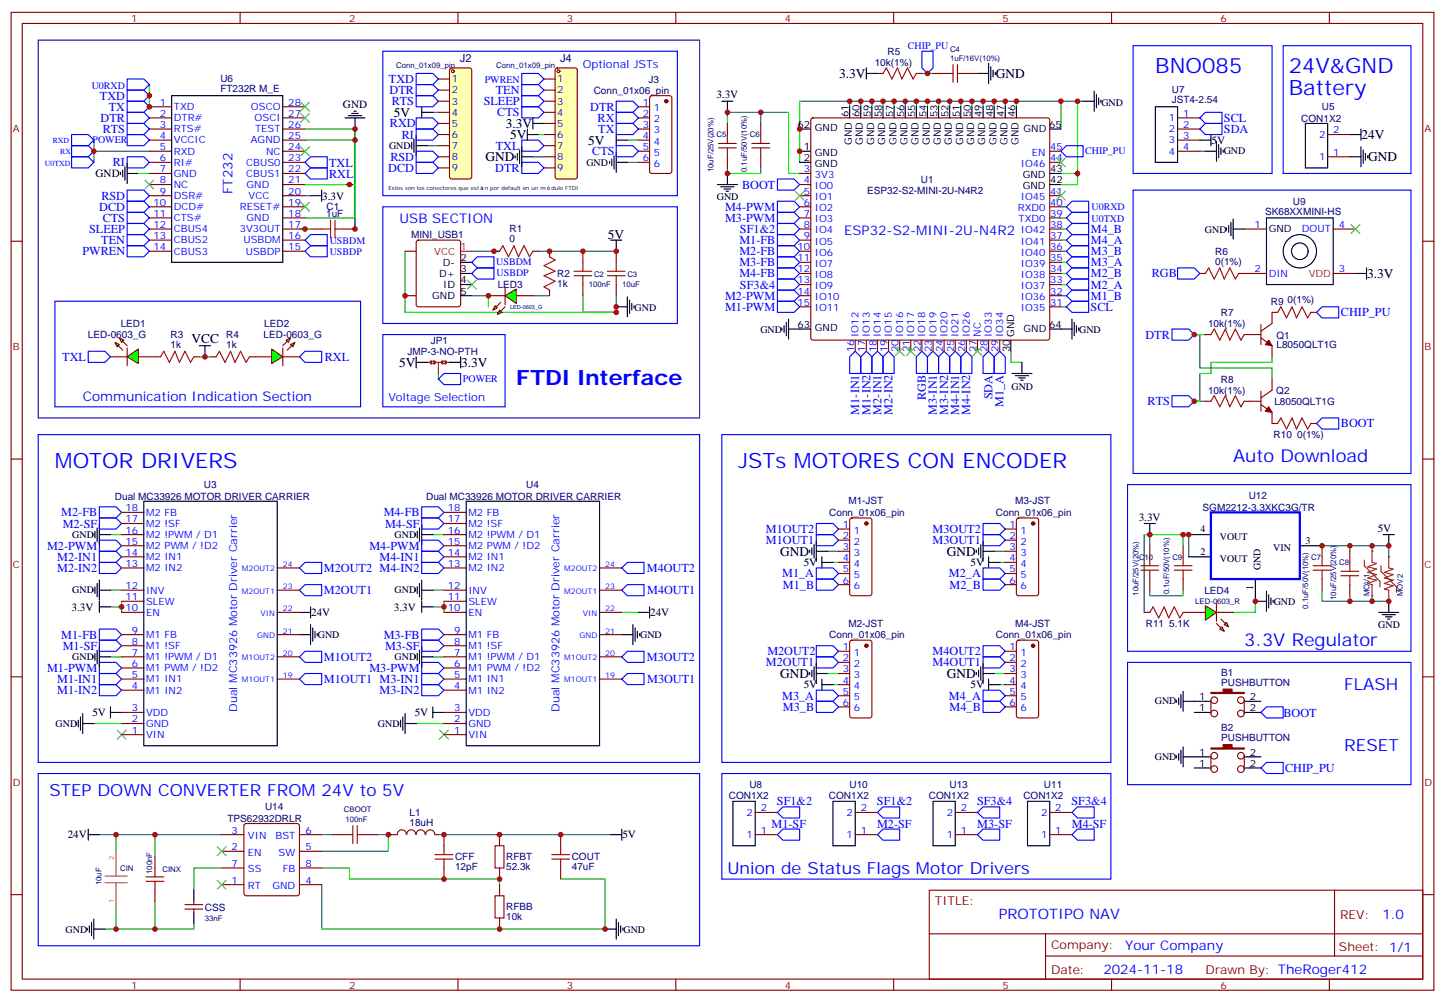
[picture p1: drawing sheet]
<svg xmlns="http://www.w3.org/2000/svg" width="459mm" height="318mm" viewBox="0 0 459 318" stroke-linecap="round" stroke-linejoin="round" font-family="sans-serif">
<defs><g id="words">
<g font-size="6.7" fill="#00f">
<text x="366.7" y="23.3">BNO085</text>
<text x="409" y="23.3">24V&amp;GND</text>
<text x="409" y="30">Battery</text>
<text x="163.8" y="122.1">FTDI Interface</text>
<text x="17.4" y="148.6">MOTOR DRIVERS</text>
<text x="234.4" y="148.6">JSTs MOTORES CON ENCODER</text>
</g>
<g font-size="5.6" fill="#00f">
<text x="391.4" y="146.8">Auto Download</text>
<text x="394.9" y="205">3.3V Regulator</text>
</g>
<g font-size="5.3" fill="#00f">
<text x="426.6" y="219.1">FLASH</text>
<text x="426.6" y="238.5">RESET</text>
<text x="15.7" y="252.6">STEP DOWN CONVERTER FROM 24V to 5V</text>
<text x="230.9" y="277.3">Union de Status Flags Motor Drivers</text>
</g>
<text font-size="4.6" fill="#00f" x="317" y="291.6">PROTOTIPO NAV</text>
<g font-size="4.2">
<text x="266.4" y="24.7">3.3V</text>
<text x="316.1" y="24.7">GND</text>
<text x="125" y="37.1">5V</text>
<text x="160.5" y="40.7">3.3V</text>
<text x="162" y="44.2">5V</text>
<text x="186.7" y="45.9">5V</text>
<text x="432.1" y="44.1">24V</text>
<text x="154.1" y="51.3">GND</text>
<text x="434.2" y="51.2">GND</text>
<text x="193" y="75.9">5V</text>
<text x="433.9" y="88.2">3.3V</text>
<text x="60.8" y="109">VCC</text>
<text x="126.7" y="116.5">5V</text>
<text x="146.4" y="116.5">3.3V</text>
<text x="247.6" y="176.5">GND</text>
<text x="300.5" y="176.5">GND</text>
<text x="247.6" y="215.3">GND</text>
<text x="300.5" y="215.3">GND</text>
</g>
<g font-size="4.2" fill="#00f">
<text x="73.8" y="61.7" transform="rotate(-90 73.8 61.7)">FT232</text>
<text x="126.8" y="70.9">USB SECTION</text>
<text x="267.9" y="74.5">ESP32-S2-MINI-2U-N4R2</text>
<text x="26.2" y="127.4">Communication Indication Section</text>
<text x="438.7" y="291.9">1.0</text>
<text x="357.1" y="301.4">Your Company</text>
<text x="350.2" y="309.2">2024-11-18</text>
</g>
<g font-size="3.9" fill="#00f">
<text x="123.4" y="26.4">TXD</text>
<text x="123.7" y="29.9">DTR</text>
<text x="157.4" y="29.9">TEN</text>
<text x="31.7" y="31.6">TXD</text>
<text x="34.5" y="35.2">TX</text>
<text x="124.3" y="33.4">RTS</text>
<text x="153.5" y="33.4">SLEEP</text>
<text x="187.3" y="35.2">DTR</text>
<text x="31.9" y="38.7">DTR</text>
<text x="123.8" y="40.4">RXD</text>
<text x="157.8" y="36.9">CTS</text>
<text x="189.6" y="38.7">RX</text>
<text x="388.5" y="38.7">SCL</text>
<text x="32.6" y="42.2">RTS</text>
<text x="127.5" y="44">RI</text>
<text x="157.4" y="47.5">TXL</text>
<text x="189.9" y="42.2">TX</text>
<text x="388.4" y="42.2">SDA</text>
<text x="35.8" y="52.8">RI</text>
<text x="104.4" y="52.9">TXL</text>
<text x="123.9" y="51">RSD</text>
<text x="188" y="49.3">CTS</text>
<text x="104.4" y="56.4">RXL</text>
<text x="123.2" y="54.6">DCD</text>
<text x="157.2" y="54.6">DTR</text>
<text x="235.5" y="59.9">BOOT</text>
<text x="32.2" y="63.4">RSD</text>
<text x="31.5" y="66.9">DCD</text>
<text x="32.6" y="70.4">CTS</text>
<text x="230.1" y="70.4">M3-PWM</text>
<text x="230.1" y="66.9">M4-PWM</text>
<text x="28.3" y="74">SLEEP</text>
<text x="32.1" y="77.5">TEN</text>
<text x="234.7" y="77.5">M1-FB</text>
<text x="234.9" y="74">SF1&amp;2</text>
<text x="346.2" y="77.5">M4_A</text>
<text x="346.2" y="74">M4_B</text>
<text x="26.1" y="81">PWREN</text>
<text x="234.7" y="81">M2-FB</text>
<text x="346.2" y="81">M3_B</text>
<text x="234.7" y="88.1">M4-FB</text>
<text x="234.7" y="84.6">M3-FB</text>
<text x="346.2" y="84.6">M3_A</text>
<text x="346.2" y="88.1">M2_B</text>
<text x="365.5" y="88.1">RGB</text>
<text x="230.1" y="95.1">M2-PWM</text>
<text x="234.9" y="91.6">SF3&amp;4</text>
<text x="346.2" y="91.6">M2_A</text>
<text x="346.2" y="95.1">M1_B</text>
<text x="230.1" y="98.7">M1-PWM</text>
<text x="346.1" y="98.7">SCL</text>
<text x="425.6" y="100.4">CHIP_PU</text>
<text x="363.5" y="107.5">DTR</text>
<text x="19.8" y="114.5">TXL</text>
<text x="103.1" y="114.5">RXL</text>
<text x="272.7" y="131.6" transform="rotate(-90 272.7 131.6)">M1-IN1</text>
<text x="276.2" y="131.6" transform="rotate(-90 276.2 131.6)">M1-IN2</text>
<text x="279.8" y="131.6" transform="rotate(-90 279.8 131.6)">M2-IN1</text>
<text x="283.3" y="131.6" transform="rotate(-90 283.3 131.6)">M2-IN2</text>
<text x="293.9" y="127" transform="rotate(-90 293.9 127)">RGB</text>
<text x="297.4" y="131.6" transform="rotate(-90 297.4 131.6)">M3-IN1</text>
<text x="300.9" y="131.6" transform="rotate(-90 300.9 131.6)">M3-IN2</text>
<text x="304.4" y="131.6" transform="rotate(-90 304.4 131.6)">M4-IN1</text>
<text x="308" y="131.6" transform="rotate(-90 308 131.6)">M4-IN2</text>
<text x="315" y="126.8" transform="rotate(-90 315 126.8)">SDA</text>
<text x="318.5" y="129.1" transform="rotate(-90 318.5 129.1)">M1_A</text>
<text x="364.2" y="128.6">RTS</text>
<text x="425.6" y="135.7">BOOT</text>
<text x="19.5" y="163.9">M2-FB</text>
<text x="19.9" y="167.5">M2-SF</text>
<text x="121.8" y="163.9">M4-FB</text>
<text x="122.2" y="167.5">M4-SF</text>
<text x="243.1" y="172.7">M1OUT1</text>
<text x="243.1" y="169.2">M1OUT2</text>
<text x="296" y="169.2">M3OUT2</text>
<text x="296" y="172.7">M3OUT1</text>
<text x="14.9" y="174.5">M2-PWM</text>
<text x="18.1" y="178">M2-IN1</text>
<text x="117.2" y="174.5">M4-PWM</text>
<text x="120.4" y="178">M4-IN1</text>
<text x="18.1" y="181.6">M2-IN2</text>
<text x="102.8" y="181.7">M2OUT2 M4-IN2</text>
<text x="205.3" y="181.6">M4OUT2</text>
<text x="248.2" y="183.3">M1_A</text>
<text x="301.2" y="183.3">M2_A</text>
<text x="102.8" y="188.7">M2OUT1</text>
<text x="205.4" y="188.6">M4OUT1</text>
<text x="248.5" y="186.8">M1_B</text>
<text x="301.4" y="186.8">M2_B</text>
<text x="19.5" y="202.7">M1-FB</text>
<text x="121.8" y="202.7">M3-FB</text>
<text x="19.9" y="206.3">M1-SF</text>
<text x="102.8" y="209.9">M1OUT2</text>
<text x="122.2" y="206.3">M3-SF</text>
<text x="205.3" y="209.8">M3OUT2</text>
<text x="243.5" y="208">M2OUT2</text>
<text x="296" y="208">M4OUT2</text>
<text x="14.9" y="213.3">M1-PWM</text>
<text x="117.2" y="213.3">M3-PWM</text>
<text x="243.1" y="211.5">M2OUT1</text>
<text x="296" y="211.5">M4OUT1</text>
<text x="18.1" y="220.4">M1-IN2</text>
<text x="18.1" y="216.9">M1-IN1</text>
<text x="102.8" y="216.9">M1OUT1 M3-IN1</text>
<text x="120.4" y="220.4">M3-IN2</text>
<text x="205.4" y="216.9">M3OUT1</text>
<text x="248.2" y="222.1">M3_A</text>
<text x="248.5" y="225.7">M3_B</text>
<text x="301.2" y="222.1">M4_A</text>
<text x="301.4" y="225.7">M4_B</text>
<text x="407.4" y="227.5">BOOT</text>
<text x="407.8" y="245.2">CHIP_PU</text>
<text x="246.6" y="255.6">SF1&amp;2</text>
<text x="278.3" y="255.6">SF1&amp;2</text>
<text x="310.1" y="255.7">SF3&amp;4</text>
<text x="340.1" y="255.7">SF3&amp;4</text>
<text x="244.9" y="262.8">M1-SF</text>
<text x="278.4" y="262.8">M2-SF</text>
<text x="310.2" y="262.7">M3-SF</text>
<text x="340.2" y="262.7">M4-SF</text>
</g>
<g font-size="3.9" fill="#800">
<text x="296.7" y="287.2">TITLE:</text>
<text x="425.3" y="291.9">REV:</text>
<text x="333.6" y="301.4">Company:</text>
<text x="425" y="302">Sheet: 1/1</text>
<text x="333.6" y="309.1">Date:</text>
<text x="382.6" y="309.2">Drawn By: TheRoger412</text>
</g>
<g font-size="3.5" fill="#000080">
<text x="146" y="19.8">J2</text>
<text x="177.7" y="19.8">J4</text>
</g>
<g font-size="3.5" fill="#00f">
<text x="185" y="21.6">Optional JSTs</text>
<text x="123.3" y="127.4">Voltage Selection</text>
<text x="75.3" y="226" transform="rotate(-90 75.3 226)">Dual MC33926 Motor Driver Carrier</text>
<text x="177.6" y="226" transform="rotate(-90 177.6 226)">Dual MC33926 Motor Driver Carrier</text>
</g>
<g font-size="3.5">
<text x="108.9" y="34.4">GND</text>
<text x="227.4" y="31.2">3.3V</text>
<text x="384.5" y="45.7">5V</text>
<text x="30.3" y="56.3">GND</text>
<text x="102.3" y="63.6">3.3V</text>
<text x="361.4" y="165.3">3.3V</text>
<text x="437.3" y="168.8">5V</text>
<text x="255.1" y="179.7">5V</text>
<text x="308" y="179.7">5V</text>
<text x="22.7" y="193.9">3.3V</text>
<text x="98.7" y="195.6">24V</text>
<text x="125" y="193.9">3.3V</text>
<text x="206.3" y="195.6">24V</text>
<text x="255.1" y="218.5">5V</text>
<text x="308" y="218.5">5V</text>
<text x="29.3" y="227.4">5V</text>
<text x="131.6" y="227.4">5V</text>
<text x="21.5" y="266.1">24V</text>
<text x="197.5" y="266.2">5V</text>
</g>
<g font-size="3.2" fill="#800">
<text x="41.6" y="6.9">1</text>
<text x="110.8" y="6.9">2</text>
<text x="179.9" y="6.9">3</text>
<text x="249.1" y="6.9">4</text>
<text x="318.2" y="6.9">5</text>
<text x="387.4" y="6.9">6</text>
<text x="4.1" y="42">A</text>
<text x="452.1" y="42">A</text>
<text x="4.1" y="111.2">B</text>
<text x="452.1" y="111.2">B</text>
<text x="4.1" y="180.3">C</text>
<text x="452.1" y="180.3">C</text>
<text x="4.1" y="249.4">D</text>
<text x="452.1" y="249.4">D</text>
<text x="41.6" y="313.8">1</text>
<text x="110.8" y="313.8">2</text>
<text x="179.9" y="313.8">3</text>
<text x="249.1" y="313.8">4</text>
<text x="318.2" y="313.8">5</text>
<text x="387.4" y="313.8">6</text>
</g>
<g font-size="3.2" fill="#000080">
<text x="281.7" y="17.4">R5</text>
<text x="277.6" y="20.9">10k(1%)</text>
<text x="69.9" y="29.1">FT232R M_E</text>
<text x="69.9" y="26.1">U6</text>
<text x="188.4" y="29.8">Conn_01x06_pin</text>
<text x="205.8" y="26.2">J3</text>
<text x="371.9" y="29.6">U7</text>
<text x="371.9" y="32.6">JST4-2.54</text>
<text x="419.5" y="34.9">U5</text>
<text x="413" y="38.6">CON1X2</text>
<text x="292.3" y="58">U1</text>
<text x="275.2" y="61.6">ESP32-S2-MINI-2U-N4R2</text>
<text x="410.4" y="65.1">U9</text>
<text x="103.5" y="68.8">1uF</text>
<text x="103.7" y="66.7">C1</text>
<text x="401.5" y="68.1">SK68XXMINI-HS</text>
<text x="130.4" y="75.6">MINI_USB1</text>
<text x="161.7" y="76.9">0</text>
<text x="161.7" y="73.7">R1</text>
<text x="385.7" y="84">0(1%)</text>
<text x="385.7" y="81">R6</text>
<text x="176.9" y="87.9">R2</text>
<text x="157.9" y="91.5">LED3</text>
<text x="176.9" y="91.1">1k</text>
<text x="387.5" y="100.3">R7</text>
<text x="403.4" y="96.8">R9</text>
<text x="408.7" y="96.3">0(1%)</text>
<text x="27.9" y="107.4">LED-0603_G</text>
<text x="38.3" y="103.8">LED1</text>
<text x="54.1" y="107.3">R3</text>
<text x="71.8" y="107.3">R4</text>
<text x="83.7" y="107.4">LED-0603_G</text>
<text x="83.9" y="103.8">LED2</text>
<text x="383.4" y="103.9">10k(1%)</text>
<text x="405.1" y="107.5">Q1</text>
<text x="54.1" y="110.5">1k</text>
<text x="71.8" y="110.5">1k</text>
<text x="129.3" y="112.7">JMP-3-NO-PTH</text>
<text x="136.7" y="109.1">JP1</text>
<text x="405.1" y="110.5">L8050QLT1G</text>
<text x="383.4" y="125.1">10k(1%)</text>
<text x="387.5" y="121.5">R8</text>
<text x="405.1" y="125">Q2</text>
<text x="404.5" y="128.5">L8050QLT1G</text>
<text x="404.2" y="139.1">R10</text>
<text x="411.7" y="139.1">0(1%)</text>
<text x="64.7" y="155">U3</text>
<text x="167" y="155">U4</text>
<text x="36.5" y="158.6">Dual MC33926 MOTOR DRIVER CARRIER</text>
<text x="135.3" y="158.6">Dual MC33926 MOTOR DRIVER CARRIER</text>
<text x="269.3" y="160.1">M1-JST</text>
<text x="322.2" y="160.1">M3-JST</text>
<text x="396.3" y="158.5">U12</text>
<text x="263.2" y="163.9">Conn_01x06_pin</text>
<text x="316.1" y="163.9">Conn_01x06_pin</text>
<text x="381.7" y="162.1">SGM2212-3.3XKC3G/TR</text>
<text x="382.3" y="188.5">LED4</text>
<text x="263.2" y="202.7">Conn_01x06_pin</text>
<text x="269.3" y="198.9">M2-JST</text>
<text x="316.1" y="202.7">Conn_01x06_pin</text>
<text x="322.2" y="198.9">M4-JST</text>
<text x="363.7" y="199.1">R11</text>
<text x="371.1" y="199.1">5.1K</text>
<text x="387.6" y="214.5">B1</text>
<text x="387.6" y="217.7">PUSHBUTTON</text>
<text x="387.6" y="232.2">B2</text>
<text x="387.6" y="235.3">PUSHBUTTON</text>
<text x="237.9" y="250.1">U8</text>
<text x="269.6" y="250.1">U10</text>
<text x="301.4" y="250.1">U13</text>
<text x="331.3" y="250.1">U11</text>
<text x="84.1" y="257.1">U14</text>
<text x="231.3" y="253.8">CON1X2</text>
<text x="263.1" y="253.8">CON1X2</text>
<text x="294.8" y="253.8">CON1X2</text>
<text x="324.8" y="253.8">CON1X2</text>
<text x="72.2" y="260.8">TPS62932DRLR</text>
<text x="130" y="262.4">18uH</text>
<text x="130" y="259.2">L1</text>
<text x="144.4" y="273.2">CFF</text>
<text x="160.7" y="273.2">RFBT</text>
<text x="181.5" y="273.2">COUT</text>
<text x="144.4" y="276.3">12pF</text>
<text x="160.7" y="276.3">52.3k</text>
<text x="181.5" y="276.3">47uF</text>
<text x="65.1" y="289.1">CSS</text>
<text x="160.7" y="292.2">10k</text>
<text x="160.7" y="289">RFBB</text>
</g>
<g font-size="3.2" fill="#00f">
<text x="288.1" y="15.5">CHIP_PU</text>
<text x="29.1" y="28.1">U0RXD</text>
<text x="143.4" y="26.1">1</text>
<text x="143.4" y="29.7">2</text>
<text x="153.8" y="26.4">PWREN</text>
<text x="176.9" y="26.1">1</text>
<text x="176.9" y="29.7">2</text>
<text x="50.7" y="33.5">1</text>
<text x="55.2" y="35">TXD</text>
<text x="79.7" y="35">OSCO</text>
<text x="91.5" y="33.5">28</text>
<text x="143.4" y="33.2">3</text>
<text x="176.9" y="33.2">3</text>
<text x="204" y="33.5">1</text>
<text x="207.5" y="35.3">1</text>
<text x="50.7" y="37.1">2</text>
<text x="50.7" y="40.6">3</text>
<text x="55.2" y="38.5">DTR#</text>
<text x="80.8" y="38.5">OSCI</text>
<text x="91.5" y="40.6">26</text>
<text x="91.5" y="37.1">27</text>
<text x="143.4" y="36.7">4</text>
<text x="143.4" y="40.3">5</text>
<text x="176.9" y="36.7">4</text>
<text x="176.9" y="40.3">5</text>
<text x="204" y="37.1">2</text>
<text x="204" y="40.6">3</text>
<text x="207.5" y="38.8">2</text>
<text x="371" y="38.5">1</text>
<text x="375.5" y="37.1">1</text>
<text x="375.5" y="40.6">2</text>
<text x="29.3" y="45.5">POWER</text>
<text x="50.7" y="44.1">4</text>
<text x="50.7" y="47.7">5</text>
<text x="55.2" y="42">RTS#</text>
<text x="55.2" y="45.5">VCCIC</text>
<text x="79.6" y="45.5">AGND</text>
<text x="81" y="42">TEST</text>
<text x="91.5" y="47.7">24</text>
<text x="91.5" y="44.1">25</text>
<text x="143.4" y="43.8">6</text>
<text x="143.4" y="47.3">7</text>
<text x="176.9" y="43.8">6</text>
<text x="176.9" y="47.3">7</text>
<text x="204" y="44.1">4</text>
<text x="204" y="47.7">5</text>
<text x="207.5" y="42.4">3</text>
<text x="207.5" y="45.9">4</text>
<text x="333.3" y="47.7">45</text>
<text x="371" y="42">2</text>
<text x="371" y="45.5">3</text>
<text x="375.5" y="44.1">3</text>
<text x="375.5" y="47.7">4</text>
<text x="418.6" y="43.8">2</text>
<text x="423.1" y="42.4">2</text>
<text x="50.7" y="51.2">6</text>
<text x="55.2" y="52.6">RI#</text>
<text x="55.2" y="49.1">RXD</text>
<text x="78.1" y="52.6">CBUS0</text>
<text x="84.5" y="49.1">NC</text>
<text x="91.5" y="51.2">23</text>
<text x="143.4" y="50.8">8</text>
<text x="176.9" y="50.8">8</text>
<text x="204" y="51.2">6</text>
<text x="207.5" y="49.4">5</text>
<text x="207.5" y="53">6</text>
<text x="324" y="53">IO46</text>
<text x="327.5" y="49.4">EN</text>
<text x="333.3" y="51.2">44</text>
<text x="344.4" y="49">CHIP_PU</text>
<text x="371" y="49.1">4</text>
<text x="418.6" y="50.8">1</text>
<text x="423.1" y="49.4">1</text>
<text x="50.7" y="58.2">8</text>
<text x="50.7" y="54.7">7</text>
<text x="55.2" y="59.7">NC</text>
<text x="55.2" y="56.1">GND</text>
<text x="78.1" y="56.1">CBUS1</text>
<text x="78.2" y="59.7">GND</text>
<text x="91.5" y="58.2">21</text>
<text x="91.5" y="54.7">22</text>
<text x="143.4" y="54.4">9</text>
<text x="176.9" y="54.4">9</text>
<text x="255.1" y="58.2">4</text>
<text x="255.1" y="54.7">3</text>
<text x="258.6" y="56.5">3V3</text>
<text x="48.7" y="65.3">10</text>
<text x="50.7" y="61.8">9</text>
<text x="55.2" y="63.2">DSR#</text>
<text x="78.9" y="63.2">VCC</text>
<text x="91.5" y="65.3">19</text>
<text x="91.5" y="61.8">20</text>
<text x="255.1" y="65.3">6</text>
<text x="255.1" y="61.8">5</text>
<text x="258.6" y="63.5">IO1</text>
<text x="258.6" y="60">IO0</text>
<text x="324" y="63.5">IO45</text>
<text x="333.3" y="61.8">41</text>
<text x="333.3" y="65.3">40</text>
<text x="48.7" y="68.8">11</text>
<text x="55.2" y="66.7">DCD#</text>
<text x="55.2" y="70.2">CTS#</text>
<text x="76.1" y="66.7">RESET#</text>
<text x="78.2" y="70.2">GND</text>
<text x="91.5" y="68.8">18</text>
<text x="255.1" y="68.8">7</text>
<text x="258.6" y="70.6">IO3</text>
<text x="258.6" y="67.1">IO2</text>
<text x="323" y="67.1">RXD0</text>
<text x="323.3" y="70.6">TXD0</text>
<text x="333.3" y="68.8">39</text>
<text x="346.4" y="70.4">U0TXD</text>
<text x="346.4" y="66.6">U0RXD</text>
<text x="48.7" y="72.4">12</text>
<text x="48.7" y="75.9">13</text>
<text x="55.2" y="73.8">CBUS4</text>
<text x="55.2" y="77.3">CBUS2</text>
<text x="76.1" y="73.8">3V3OUT</text>
<text x="77.3" y="77.3">USBDM</text>
<text x="91.5" y="75.9">16</text>
<text x="91.5" y="72.4">17</text>
<text x="104.7" y="77.4">USBDM</text>
<text x="255.1" y="75.9">9</text>
<text x="255.1" y="72.4">8</text>
<text x="258.6" y="77.6">IO5</text>
<text x="258.6" y="74.1">IO4</text>
<text x="324" y="74.1">IO42</text>
<text x="324" y="77.6">IO41</text>
<text x="333.3" y="72.4">38</text>
<text x="333.3" y="75.9">37</text>
<text x="398.2" y="72.4">1</text>
<text x="413.2" y="73.8">DOUT</text>
<text x="424.9" y="72.4">4</text>
<text x="48.7" y="79.4">14</text>
<text x="55.2" y="80.8">CBUS3</text>
<text x="78" y="80.8">USBDP</text>
<text x="91.5" y="79.4">15</text>
<text x="104.7" y="81">USBDP</text>
<text x="253.1" y="82.9">11</text>
<text x="253.1" y="79.4">10</text>
<text x="258.6" y="81.2">IO6</text>
<text x="324" y="81.2">IO40</text>
<text x="333.3" y="79.4">36</text>
<text x="333.3" y="82.9">35</text>
<text x="157.5" y="84.3">USBDM</text>
<text x="157.6" y="87.8">USBDP</text>
<text x="253.1" y="90">13</text>
<text x="253.1" y="86.5">12</text>
<text x="258.6" y="88.2">IO8</text>
<text x="258.6" y="84.7">IO7</text>
<text x="324" y="84.7">IO39</text>
<text x="324" y="88.2">IO38</text>
<text x="333.3" y="86.5">34</text>
<text x="333.3" y="90">33</text>
<text x="398.2" y="86.5">2</text>
<text x="402.7" y="87.9">DIN</text>
<text x="424.9" y="86.5">3</text>
<text x="253.1" y="93.5">14</text>
<text x="258.6" y="95.3">IO10</text>
<text x="258.6" y="91.8">IO9</text>
<text x="324" y="91.8">IO37</text>
<text x="324" y="95.3">IO36</text>
<text x="333.3" y="93.5">32</text>
<text x="253.1" y="97">15</text>
<text x="258.6" y="98.8">IO11</text>
<text x="324" y="98.8">IO35</text>
<text x="333.3" y="97">31</text>
<text x="272.5" y="106.9" transform="rotate(-90 272.5 106.9)">IO12</text>
<text x="276" y="106.9" transform="rotate(-90 276 106.9)">IO13</text>
<text x="279.5" y="106.9" transform="rotate(-90 279.5 106.9)">IO14</text>
<text x="283.1" y="106.9" transform="rotate(-90 283.1 106.9)">IO15</text>
<text x="286.6" y="106.9" transform="rotate(-90 286.6 106.9)">IO16</text>
<text x="290.1" y="106.9" transform="rotate(-90 290.1 106.9)">IO17</text>
<text x="293.7" y="106.9" transform="rotate(-90 293.7 106.9)">IO18</text>
<text x="297.2" y="106.9" transform="rotate(-90 297.2 106.9)">IO19</text>
<text x="300.7" y="106.9" transform="rotate(-90 300.7 106.9)">IO20</text>
<text x="304.2" y="106.9" transform="rotate(-90 304.2 106.9)">IO21</text>
<text x="307.8" y="106.9" transform="rotate(-90 307.8 106.9)">IO26</text>
<text x="311.3" y="106.9" transform="rotate(-90 311.3 106.9)">NC</text>
<text x="314.8" y="106.9" transform="rotate(-90 314.8 106.9)">IO33</text>
<text x="318.3" y="106.9" transform="rotate(-90 318.3 106.9)">IO34</text>
<text x="271.1" y="111.8" transform="rotate(-90 271.1 111.8)">16</text>
<text x="274.6" y="111.8" transform="rotate(-90 274.6 111.8)">17</text>
<text x="278.1" y="111.8" transform="rotate(-90 278.1 111.8)">18</text>
<text x="281.7" y="111.8" transform="rotate(-90 281.7 111.8)">19</text>
<text x="285.2" y="111.8" transform="rotate(-90 285.2 111.8)">20</text>
<text x="288.7" y="111.8" transform="rotate(-90 288.7 111.8)">21</text>
<text x="292.2" y="111.8" transform="rotate(-90 292.2 111.8)">22</text>
<text x="295.8" y="111.8" transform="rotate(-90 295.8 111.8)">23</text>
<text x="299.3" y="111.8" transform="rotate(-90 299.3 111.8)">24</text>
<text x="302.8" y="111.8" transform="rotate(-90 302.8 111.8)">25</text>
<text x="306.4" y="111.8" transform="rotate(-90 306.4 111.8)">26</text>
<text x="309.9" y="111.8" transform="rotate(-90 309.9 111.8)">27</text>
<text x="313.4" y="111.8" transform="rotate(-90 313.4 111.8)">28</text>
<text x="316.9" y="111.8" transform="rotate(-90 316.9 111.8)">29</text>
<text x="146.9" y="121.1">POWER</text>
<text x="39.9" y="165.8">17</text>
<text x="39.9" y="162.3">18</text>
<text x="46.4" y="167.3">M2 !SF</text>
<text x="46.4" y="163.7">M2 FB</text>
<text x="142.2" y="165.8">17</text>
<text x="142.2" y="162.3">18</text>
<text x="148.7" y="167.3">M2 !SF</text>
<text x="148.7" y="163.7">M2 FB</text>
<text x="267.5" y="167.6">1</text>
<text x="320.4" y="167.6">1</text>
<text x="39.9" y="172.9">15</text>
<text x="39.9" y="169.4">16</text>
<text x="46.4" y="170.8">M2 !PWM / D1</text>
<text x="142.2" y="172.9">15</text>
<text x="142.2" y="169.4">16</text>
<text x="148.7" y="170.8">M2 !PWM / D1</text>
<text x="267.5" y="171.1">2</text>
<text x="271" y="169.4">1</text>
<text x="271" y="172.9">2</text>
<text x="320.4" y="171.1">2</text>
<text x="323.9" y="169.4">1</text>
<text x="323.9" y="172.9">2</text>
<text x="39.9" y="180">13</text>
<text x="39.9" y="176.4">14</text>
<text x="46.4" y="177.8">M2 IN1</text>
<text x="46.4" y="174.3">M2 PWM / !D2</text>
<text x="142.2" y="180">13</text>
<text x="142.2" y="176.4">14</text>
<text x="148.7" y="177.8">M2 IN1</text>
<text x="148.7" y="174.3">M2 PWM / !D2</text>
<text x="267.5" y="174.7">3</text>
<text x="267.5" y="178.2">4</text>
<text x="271" y="176.4">3</text>
<text x="271" y="180">4</text>
<text x="320.4" y="174.7">3</text>
<text x="320.4" y="178.2">4</text>
<text x="323.9" y="176.4">3</text>
<text x="323.9" y="180">4</text>
<text x="46.4" y="181.4">M2 IN2</text>
<text x="148.7" y="181.4">M2 IN2</text>
<text x="267.5" y="181.7">5</text>
<text x="267.5" y="185.2">6</text>
<text x="271" y="183.5">5</text>
<text x="320.4" y="181.7">5</text>
<text x="320.4" y="185.2">6</text>
<text x="323.9" y="183.5">5</text>
<text x="39.9" y="190.5">11</text>
<text x="39.9" y="187">12</text>
<text x="46.4" y="191.9">SLEW</text>
<text x="46.4" y="188.4">INV</text>
<text x="142.2" y="190.5">11</text>
<text x="142.2" y="187">12</text>
<text x="148.7" y="191.9">SLEW</text>
<text x="148.7" y="188.4">INV</text>
<text x="271" y="187">6</text>
<text x="323.9" y="187">6</text>
<text x="39.9" y="194.1">10</text>
<text x="46.4" y="195.5">EN</text>
<text x="142.2" y="194.1">10</text>
<text x="148.7" y="195.5">EN</text>
<text x="41.9" y="201.1">9</text>
<text x="46.4" y="202.5">M1 FB</text>
<text x="144.2" y="201.1">9</text>
<text x="148.7" y="202.5">M1 FB</text>
<text x="41.9" y="208.2">7</text>
<text x="41.9" y="204.6">8</text>
<text x="46.4" y="209.6">M1 !PWM / D1</text>
<text x="46.4" y="206.1">M1 !SF</text>
<text x="144.2" y="208.2">7</text>
<text x="144.2" y="204.6">8</text>
<text x="148.7" y="209.6">M1 !PWM / D1</text>
<text x="148.7" y="206.1">M1 !SF</text>
<text x="267.5" y="206.4">1</text>
<text x="267.5" y="209.9">2</text>
<text x="271" y="208.2">1</text>
<text x="320.4" y="206.4">1</text>
<text x="320.4" y="209.9">2</text>
<text x="323.9" y="208.2">1</text>
<text x="41.9" y="215.2">5</text>
<text x="41.9" y="211.7">6</text>
<text x="46.4" y="213.1">M1 PWM / !D2</text>
<text x="144.2" y="215.2">5</text>
<text x="144.2" y="211.7">6</text>
<text x="148.7" y="213.1">M1 PWM / !D2</text>
<text x="267.5" y="213.5">3</text>
<text x="271" y="211.7">2</text>
<text x="271" y="215.2">3</text>
<text x="320.4" y="213.5">3</text>
<text x="323.9" y="211.7">2</text>
<text x="323.9" y="215.2">3</text>
<text x="41.9" y="218.8">4</text>
<text x="46.4" y="220.2">M1 IN2</text>
<text x="46.4" y="216.6">M1 IN1</text>
<text x="144.2" y="218.8">4</text>
<text x="148.7" y="220.2">M1 IN2</text>
<text x="148.7" y="216.6">M1 IN1</text>
<text x="267.5" y="217">4</text>
<text x="267.5" y="220.5">5</text>
<text x="271" y="218.8">4</text>
<text x="320.4" y="217">4</text>
<text x="320.4" y="220.5">5</text>
<text x="323.9" y="218.8">4</text>
<text x="41.9" y="225.8">3</text>
<text x="46.4" y="227.2">VDD</text>
<text x="144.2" y="225.8">3</text>
<text x="148.7" y="227.2">VDD</text>
<text x="267.5" y="224">6</text>
<text x="271" y="222.3">5</text>
<text x="271" y="225.8">6</text>
<text x="320.4" y="224">6</text>
<text x="323.9" y="222.3">5</text>
<text x="323.9" y="225.8">6</text>
<text x="41.9" y="232.9">1</text>
<text x="41.9" y="229.3">2</text>
<text x="46.4" y="230.8">GND</text>
<text x="144.2" y="232.9">1</text>
<text x="144.2" y="229.3">2</text>
<text x="148.7" y="230.8">GND</text>
<text x="46.4" y="234.3">VIN</text>
<text x="148.7" y="234.3">VIN</text>
<text x="241.4" y="257.6">2</text>
<text x="273.2" y="257.6">2</text>
<text x="304.9" y="257.6">2</text>
<text x="334.9" y="257.6">2</text>
<text x="237" y="259">2</text>
<text x="268.7" y="259">2</text>
<text x="300.5" y="259">2</text>
<text x="330.4" y="259">2</text>
<text x="73.4" y="269.9">2</text>
<text x="73.4" y="264.6">3</text>
<text x="78.7" y="266.4">VIN</text>
<text x="87.4" y="266.4">BST</text>
<text x="97" y="269.9">5</text>
<text x="97" y="264.6">6</text>
<text x="237" y="266">1</text>
<text x="241.4" y="264.6">1</text>
<text x="268.7" y="266">1</text>
<text x="273.2" y="264.6">1</text>
<text x="300.5" y="266">1</text>
<text x="304.9" y="264.6">1</text>
<text x="330.4" y="266">1</text>
<text x="334.9" y="264.6">1</text>
<text x="73.4" y="275.2">7</text>
<text x="78.7" y="271.7">EN</text>
<text x="88.4" y="271.7">SW</text>
<text x="97" y="275.2">8</text>
<text x="73.4" y="280.5">1</text>
<text x="78.7" y="277">SS</text>
<text x="89.7" y="277">FB</text>
<text x="97" y="280.5">4</text>
<text x="78.7" y="282.3">RT</text>
<text x="86.5" y="282.3">GND</text>
</g>
<g font-size="3.2">
<text x="349.6" y="33.5">GND</text>
<text x="253.1" y="40.6">62</text>
<text x="258.6" y="41.7">GND</text>
<text x="269.3" y="37.3" transform="rotate(-90 269.3 37.3)">61</text>
<text x="272.8" y="37.3" transform="rotate(-90 272.8 37.3)">60</text>
<text x="276.4" y="37.3" transform="rotate(-90 276.4 37.3)">59</text>
<text x="279.9" y="37.3" transform="rotate(-90 279.9 37.3)">58</text>
<text x="283.4" y="37.3" transform="rotate(-90 283.4 37.3)">57</text>
<text x="286.9" y="37.3" transform="rotate(-90 286.9 37.3)">56</text>
<text x="290.5" y="37.3" transform="rotate(-90 290.5 37.3)">55</text>
<text x="294" y="37.3" transform="rotate(-90 294 37.3)">54</text>
<text x="297.5" y="37.3" transform="rotate(-90 297.5 37.3)">53</text>
<text x="301.1" y="37.3" transform="rotate(-90 301.1 37.3)">52</text>
<text x="304.6" y="37.3" transform="rotate(-90 304.6 37.3)">51</text>
<text x="308.1" y="37.3" transform="rotate(-90 308.1 37.3)">50</text>
<text x="311.6" y="37.3" transform="rotate(-90 311.6 37.3)">49</text>
<text x="315.2" y="37.3" transform="rotate(-90 315.2 37.3)">48</text>
<text x="318.7" y="37.3" transform="rotate(-90 318.7 37.3)">47</text>
<text x="322.2" y="37.3" transform="rotate(-90 322.2 37.3)">46</text>
<text x="333" y="40.6">65</text>
<text x="123.5" y="47.3">GND</text>
<text x="255.1" y="47.7">1</text>
<text x="270.4" y="46" transform="rotate(-90 270.4 46)">GND</text>
<text x="273.9" y="46" transform="rotate(-90 273.9 46)">GND</text>
<text x="277.4" y="46" transform="rotate(-90 277.4 46)">GND</text>
<text x="281" y="46" transform="rotate(-90 281 46)">GND</text>
<text x="284.5" y="46" transform="rotate(-90 284.5 46)">GND</text>
<text x="288" y="46" transform="rotate(-90 288 46)">GND</text>
<text x="291.5" y="46" transform="rotate(-90 291.5 46)">GND</text>
<text x="295.1" y="46" transform="rotate(-90 295.1 46)">GND</text>
<text x="298.6" y="46" transform="rotate(-90 298.6 46)">GND</text>
<text x="302.1" y="46" transform="rotate(-90 302.1 46)">GND</text>
<text x="305.6" y="46" transform="rotate(-90 305.6 46)">GND</text>
<text x="309.2" y="46" transform="rotate(-90 309.2 46)">GND</text>
<text x="312.7" y="46" transform="rotate(-90 312.7 46)">GND</text>
<text x="316.2" y="46" transform="rotate(-90 316.2 46)">GND</text>
<text x="319.8" y="46" transform="rotate(-90 319.8 46)">GND</text>
<text x="323.3" y="46" transform="rotate(-90 323.3 46)">GND</text>
<text x="324.8" y="42">GND</text>
<text x="186.1" y="52.6">GND</text>
<text x="255.1" y="51.2">2</text>
<text x="258.6" y="49.4">GND</text>
<text x="258.6" y="53">GND</text>
<text x="388.4" y="49">GND</text>
<text x="324.6" y="56.5">GND</text>
<text x="333.3" y="54.7">43</text>
<text x="333.3" y="58.2">42</text>
<text x="227.5" y="63.6">GND</text>
<text x="324.6" y="60">GND</text>
<text x="382.4" y="73.8">GND</text>
<text x="402.7" y="73.8">GND</text>
<text x="146.2" y="82.9">2</text>
<text x="139.4" y="87.9">D+</text>
<text x="140.5" y="84.3">D-</text>
<text x="146.2" y="86.5">3</text>
<text x="146.2" y="90">4</text>
<text x="137.1" y="94.9">GND</text>
<text x="140.6" y="91.4">ID</text>
<text x="146.2" y="93.5">5</text>
<text x="201.4" y="98.8">GND</text>
<text x="241.3" y="105.6">GND</text>
<text x="253.1" y="104.1">63</text>
<text x="258.6" y="105.2">GND</text>
<text x="321.9" y="106.9" transform="rotate(-90 321.9 106.9)">GND</text>
<text x="324.8" y="105.5">GND</text>
<text x="333" y="104.1">64</text>
<text x="342.5" y="105.9">GND</text>
<text x="320.5" y="111.8" transform="rotate(-90 320.5 111.8)">30</text>
<text x="321" y="123.7">GND</text>
<text x="22.9" y="170.8">GND</text>
<text x="125.2" y="170.8">GND</text>
<text x="381" y="169">4</text>
<text x="387.1" y="171.3">VOUT</text>
<text x="414.3" y="172.5">3</text>
<text x="381" y="176.1">2</text>
<text x="387.1" y="178.4">VOUT</text>
<text x="404.1" y="174.8">VIN</text>
<text x="400" y="181" transform="rotate(-90 400 181)">GND</text>
<text x="22.9" y="188.4">GND</text>
<text x="125.2" y="188.4">GND</text>
<text x="397.7" y="187.2" transform="rotate(-90 397.7 187.2)">1</text>
<text x="404.2" y="191.9">GND</text>
<text x="100.9" y="202.6">GND</text>
<text x="203.2" y="202.6">GND</text>
<text x="437.4" y="199.4">GND</text>
<text x="22.9" y="209.6">GND</text>
<text x="125.2" y="209.6">GND</text>
<text x="366.5" y="223.6">GND</text>
<text x="380.5" y="222.3">1</text>
<text x="380.5" y="225.8">1</text>
<text x="396.7" y="222.3">2</text>
<text x="396.7" y="225.8">2</text>
<text x="17.6" y="230.7">GND</text>
<text x="119.9" y="230.7">GND</text>
<text x="380.5" y="239.9">1</text>
<text x="396.7" y="239.9">2</text>
<text x="366.5" y="241.3">GND</text>
<text x="380.5" y="243.5">1</text>
<text x="396.7" y="243.5">2</text>
<text x="20.8" y="296.1">GND</text>
<text x="197.9" y="296.1">GND</text>
</g>
<g font-size="3.2" fill="#f00">
<text x="137.8" y="80.8">VCC</text>
<text x="146.2" y="79.4">1</text>
<text x="415.4" y="87.9">VDD</text>
</g>
<g font-size="2.5" fill="#000080">
<text x="301.5" y="16.4">C4</text>
<text x="125.8" y="21.6">Conn_01x09_pin</text>
<text x="157.5" y="21.6">Conn_01x09_pin</text>
<text x="301.5" y="19.4">1uF/16V(10%)</text>
<text x="227.4" y="43.6">C5</text>
<text x="238" y="43.6">C6</text>
<text x="226.5" y="54.7" transform="rotate(-90 226.5 54.7)">10uF/25V(20%)</text>
<text x="237.1" y="54.7" transform="rotate(-90 237.1 54.7)">0.1uF/50V(10%)</text>
<text x="188.5" y="88">C2</text>
<text x="199.1" y="88">C3</text>
<text x="186.9" y="91">100nF</text>
<text x="197.5" y="91">10uF</text>
<text x="361.5" y="177.7">C10</text>
<text x="372.1" y="177.7">C9</text>
<text x="416.2" y="177.7">C7</text>
<text x="425" y="179.5">C8</text>
<text x="361.4" y="189.1" transform="rotate(-90 361.4 189.1)">10uF/25V(20%)</text>
<text x="371.1" y="188.7" transform="rotate(-90 371.1 188.7)">0.1uF/50V(10%)</text>
<text x="379.4" y="191.8">LED-0603_R</text>
<text x="424" y="190.5" transform="rotate(-90 424 190.5)">10uF/25V(20%)</text>
<text x="434.6" y="189.3" transform="rotate(-90 434.6 189.3)">MOV1</text>
<text x="445.2" y="189.3" transform="rotate(-90 445.2 189.3)">MOV2</text>
<text x="415.2" y="193.3" transform="rotate(-90 415.2 193.3)">0.1uF/50V(10%)</text>
<text x="109.1" y="257.9">CBOOT</text>
<text x="109.7" y="261.1">100nF</text>
<text x="32.2" y="281.1" transform="rotate(-90 32.2 281.1)">10uF</text>
<text x="38.1" y="276.5">CIN</text>
<text x="48.3" y="277.5" transform="rotate(-90 48.3 277.5)">100nF</text>
<text x="51.6" y="276.7">CINX</text>
<text x="65.1" y="292.3">33nF</text>
</g>
<g font-size="2.5" fill="#00f">
<text x="16.7" y="45.4">RXD</text>
<text x="14.2" y="52.6">U0TXD</text>
<text x="19.1" y="48.9">RX</text>
<text x="89.7" y="180">24</text>
<text x="192.1" y="180">24</text>
<text x="76.8" y="181.4">M2OUT2</text>
<text x="179.1" y="181.4">M2OUT2</text>
<text x="76.8" y="188.4">M2OUT1</text>
<text x="89.7" y="187">23</text>
<text x="179.1" y="188.4">M2OUT1</text>
<text x="192.1" y="187">23</text>
<text x="82.7" y="195.5">VIN</text>
<text x="89.7" y="194.1">22</text>
<text x="185" y="195.5">VIN</text>
<text x="192.1" y="194.1">22</text>
<text x="81.6" y="202.5">GND</text>
<text x="89.7" y="201.1">21</text>
<text x="183.9" y="202.5">GND</text>
<text x="192.1" y="201.1">21</text>
<text x="76.8" y="209.6">M1OUT2</text>
<text x="89.7" y="208.2">20</text>
<text x="179.1" y="209.6">M1OUT2</text>
<text x="192.1" y="208.2">20</text>
<text x="89.7" y="215.2">19</text>
<text x="192.1" y="215.2">19</text>
<text x="76.8" y="216.6">M1OUT1</text>
<text x="179.1" y="216.6">M1OUT1</text>
</g>
<g font-size="2.1" fill="#a54b4b">
<text x="36.1" y="273.2" transform="rotate(-90 36.1 273.2)">2</text>
<text x="36.1" y="286.6" transform="rotate(-90 36.1 286.6)">1</text>
</g>
<g font-size="1.8">
<text x="123.3" y="60.4">Estos son los conectores que est</text>
<text x="153.9" y="60.4">n por default en un m</text>
<text x="175" y="60.4">dulo FTDI</text>
</g>
<text font-size="1.8" fill="#000080" x="161.9" y="98">LED-0603_G</text>
</g></defs>
<g fill="none" stroke="#870000" stroke-width=".35">
<path d="M3.5 3.9h451.6v310.5h-451.6zM7.1 7.4h444.5v303.4h-444.5zM76.2 3.9v3.5M145.3 3.9v3.5M214.5 3.9v3.5M283.6 3.9v3.5M352.8 3.9v3.5M421.9 3.9v3.5M373.7 37.4h7.1M373.7 41h7.1M373.7 44.5h7.1M373.7 48h7.1"/>
<path d="M421.4 49.8h7M421.4 42.7h7M3.5 76.6h3.6M451.6 76.6h3.5M3.5 145.7h3.6M451.6 145.7h3.5M3.5 214.9h3.6M451.6 214.9h3.5M3.5 284h3.6M294.9 282.6h156.7v28.2h-156.7zM295 296.5h156.4M331.8 296.5v14.1"/>
<path d="M423.6 282.6v20.9M451.6 284h3.5M76.2 310.8v3.6M145.3 310.8v3.6M214.5 310.8v3.6M283.6 310.8v3.6M331.8 303.5h119.6M352.8 310.8v3.6M421.9 310.8v3.6"/>
</g>
<path d="M380.8 48h1.8M364.9 169.7h-1.8v24.7M435.5 190.9h5.3" fill="none" stroke="#008700" stroke-width=".35"/>
<path d="M359.6 14.5h44.1v40.6h-44.1zM407.2 14.5h40.6v40.6h-40.6zM382.6 35.7h5.2v3.5h-5.2l-1.8-1.8zM382.6 39.2h5.2v3.5h-5.2l-1.8-1.7zM12.1 245.6h209.9v54.6h-209.9z" fill="none" stroke="#00f" stroke-width=".35"/>
<g fill="none" stroke="#000" stroke-width=".35">
<path d="M366.7 33.9h7v17.6h-7zM414.3 39.2h7.1v14.1h-7.1zM380.8 44.5h3.5M382.6 48h3.5M384.3 42.7v3.5M386.1 44.8v6.4M386.8 45.9v4.2M387.5 47v2.1M388.2 47.7v.7M428.4 49.8h3.5M428.4 42.7h3.5M431.9 41v3.5"/>
<path d="M431.9 46.6v6.4M432.6 47.7v4.2M433.4 48.7v2.1M434.1 49.4v.7"/>
</g>
<path d="M438.3 179.6v1.8l4.9 4.9v1.8M440.8 176.8v3.5l1.4 .4-2.9 1 2.9 .7-2.9 1.1 2.9 .7-2.9 1 2.9 .7-2.9 1.1 1.5 .4v3.5" fill="none" stroke="#8c2424" stroke-width=".35"/>
<g fill="#8c2424">
<circle cx="440.8" cy="176.8" r=".18"/>
<circle cx="440.8" cy="190.9" r=".18"/>
</g>
<path d="M419.6 173.2h21.2v3.6M428.4 173.2v1.8M435.5 173.2v1.8M419.6 187.4v3.5h8.8M428.4 189.1v1.8h7.1v-1.8" fill="none" stroke="#008700" stroke-width=".35"/>
<path d="M433 177.8v1.8l4.9 4.9v1.8M435.5 175v3.5l1.4 .4-2.8 1.1 2.8 .7-2.8 1 2.8 .7-2.8 1.1 2.8 .7-2.8 1 1.4 .4v3.5" fill="none" stroke="#8c2424" stroke-width=".35"/>
<g fill="#8c2424">
<circle cx="435.5" cy="175" r=".18"/>
<circle cx="435.5" cy="189.1" r=".18"/>
</g>
<path d="M359.6 60.4h88.2v89.9h-88.2zM357.9 153.8h89.9v53h-89.9zM357.9 210.3h89.9v38.8h-89.9zM402 224.4h5.2v3.5h-5.2l-1.8-1.7zM400.2 243.8l1.8-1.8h5.2v3.6h-5.2z" fill="none" stroke="#00f" stroke-width=".35"/>
<g fill="none" stroke="#000" stroke-width=".35">
<path d="M402 69.2h21.1v21.1h-21.1zM375.5 219.5v6.3M373.4 222.3v.7M373.4 239.9v.7M374.1 221.6v2.1M374.1 239.2v2.1M374.8 220.5v4.3M374.8 238.2v4.2M375.5 222.6h8.5M375.5 237.1v6.4M379 226.2h5M395.3 222.6h4.9"/>
<path d="M395.3 226.2h4.9M375.5 240.3h8.5M379 243.8h5M395.3 240.3h4.9M395.3 243.8h4.9"/>
<circle cx="412.5" cy="79.8" r="5.3"/>
<circle cx="412.5" cy="79.8" r="2.65"/>
</g>
<g fill="none" stroke="#870000" stroke-width=".35">
<path d="M394.9 72.7h7.1M423.1 72.7h7.1M394.9 86.8h7.1M423.1 86.8h7.1M363.1 194.4h1.8M375.5 194.4h7.1M386.1 194.4h5.3M384.3 222.3v4.2M384.3 239.9v4.3M394.9 222.3v4.2M394.9 239.9v4.3"/>
<circle cx="385.4" cy="239.9" r="1.06"/>
<circle cx="385.4" cy="226.5" r="1.06"/>
<circle cx="385.4" cy="222.3" r="1.06"/>
<circle cx="393.8" cy="226.5" r="1.06"/>
<circle cx="393.8" cy="239.9" r="1.06"/>
<circle cx="393.8" cy="222.3" r="1.06"/>
<circle cx="385.4" cy="244.2" r="1.06"/>
<circle cx="393.8" cy="244.2" r="1.06"/>
</g>
<g fill="#870000" stroke="#870000" stroke-width=".35">
<path d="M384.3 237.5h3.9v-1.1h2.8v1.1h3.9v.3h-10.6z"/>
<path d="M384.3 219.8h3.9v-1h2.8v1h3.9v.4h-10.6z"/>
</g>
<path d="M398.4 190.9v3.5h-7" fill="none" stroke="#008700" stroke-width=".35"/>
<path d="M364.9 194.4l1.1-1.7 1.7 3.5 1.8-3.5 1.4 3.5 1.8-3.5 1.7 3.5 1.1-1.8" fill="none" stroke="#a10000" stroke-width=".35"/>
<g fill="#0f0" stroke="#870000" stroke-width=".35">
<path d="M389.3 197.6l.7 1.4-1.5-.7z"/>
<path d="M387.1 199.7l.7-.7 .7 1.4z"/>
</g>
<g fill="#870000" stroke="#870000" stroke-width=".35">
<path d="M387.5 196.5l1.4 1.4z"/>
<path d="M386.1 197.9l1.4 1.5z"/>
</g>
<path d="M386.1 191.6v5.6z" fill="#f00" stroke="#870000" stroke-width=".35"/>
<path d="M382.6 192.3l3.5 2.1-3.5 2.5z" fill="#0f0" stroke="#870000" stroke-width=".35"/>
<g fill="none" stroke="#008700" stroke-width=".35">
<path d="M230.9 39.2v-3.5h10.5v3.5M241.4 35.7h8.9v19.4h3.5M269.7 32.1v1.8M273.2 32.1v1.8M276.7 32.1v1.8M280.2 32.1v1.8M283.8 32.1v1.8M287.3 32.1v1.8M290.8 32.1v1.8M292.6 23.3h3.5M294.4 32.1v1.8M297.9 32.1v1.8"/>
<path d="M301.4 32.1v1.8M304.9 32.1v1.8M308.5 32.1v1.8M312 32.1v1.8M315.5 32.1v1.8M319.1 32.1v1.8M322.6 32.1v1.8M336.7 32.1v8.9M230.9 53.3v1.8h10.5v-1.8M253.8 51.5v-19.4h88.2v23h-5.3M382.6 106.2h-3.6h1.8v10.6h22.9v3.5M403.7 113.3v1.7h-19.4v3.6h-3.5v8.8h-1.8h3.6"/>
<path d="M35.1 169.7h3.5M137.4 169.7h3.5M262.6 175h3.5M264.4 178.5h1.7M315.5 175h3.6M317.3 178.5h1.8M364.9 173.2v-3.5h10.6v3.5M375.5 169.7h1.8v7.1M35.1 192.7h3.5v1.7M35.1 187.4h3.5M38.6 190.9v1.8M137.4 192.7h3.5v1.7"/>
<path d="M137.4 187.4h3.5M140.9 190.9v1.8M364.9 187.4v1.7h10.6v-1.7M35.1 208.5h3.5M137.4 208.5h3.5M262.6 213.8h3.5M264.4 217.3h1.7M315.5 213.8h3.6M317.3 217.3h1.8M29.8 229.7h8.8M132.1 229.7h8.8"/>
</g>
<g fill="none" stroke="#000" stroke-width=".35">
<path d="M229.1 32.1h3.5M230.9 32.1v3.6M275 23.3h3.5M275 21.6v3.5M310.2 23.3h3.6M313.8 20.1v6.4M314.5 21.2v4.2M315.2 22.3v2.1M315.9 23v.7M343.7 32.1h3.6M347.3 29v6.3M348 30v4.3"/>
<path d="M348.7 31.1v2.1M349.4 31.8v.7M227.7 58.6h6.3M228.7 59.3h4.3M230.9 55.1v3.5M229.8 60h2.1M230.5 60.7h.7M389.3 72.4v.7M390 71.6v2.2M390.7 70.6v4.2M391.4 72.7h3.5M391.4 69.5v6.4"/>
<path d="M430.2 86.8h3.5M433.7 85.1v3.5M248.1 104.1v.7M248.8 103.4v2.1M249.6 102.3v4.3M250.3 104.5h3.5M250.3 101.3v6.3M321.2 118.6h6.3M322.2 119.3h4.3M323.3 120h2.1M324.3 115v3.6M336.7 104.5h3.5"/>
<path d="M340.2 101.3v6.3M340.9 102.3v4.3M341.6 103.4v2.1M342.3 104.1v.7M324 120.7h.7M29.4 169.4v.7M30.1 168.7v2.1M30.8 167.6v4.2M31.5 169.7h3.6M31.5 166.5v6.4M131.7 169.4v.7M132.4 168.7v2.1"/>
<path d="M133.1 167.6v4.2M133.8 169.7h3.6M133.8 166.5v6.4M260.8 176.8v3.5M260.8 178.5h3.6M313.8 176.8v3.5M313.8 178.5h3.5M363.1 166.2h3.6M364.9 166.2v3.5M377.3 169.7h7M377.3 176.8h7M412.5 173.2h7.1"/>
<path d="M439 169.7h3.5M440.8 169.7v3.5M29.4 187v.7M30.1 186.3v2.1M30.8 185.2v4.3M31.5 192.7h3.6M31.5 187.4h3.6M31.5 184.2v6.3M31.5 190.9v3.5M95 194.4h3.6M98.6 192.7v3.5M98.6 198.3v6.3"/>
<path d="M99.3 199.4v4.2M131.7 187v.7M132.4 186.3v2.1M133.1 185.2v4.3M133.8 192.7h3.6M133.8 184.2v6.3M133.8 190.9v3.5M133.8 187.4h3.6M200.9 198.3v6.3M201.6 199.4v4.2M202.6 194.4h3.6M206.2 192.7v3.5"/>
<path d="M398.4 183.8v7.1h3.6M402 187.7v6.4M402.7 188.8v4.2M403.4 189.8v2.1M404.1 190.5v.7M437.6 194.4h6.3M438.6 195.1h4.3M439.7 195.8h2.1M440.4 196.5h.7M440.8 190.9v3.5M29.4 208.2v.7M30.1 207.5v2.1"/>
<path d="M30.8 206.4v4.2M31.5 205.4v6.3M31.5 208.5h3.6M95 201.5h3.6M100 200.4v2.1M100.7 201.1v.7M131.7 208.2v.7M132.4 207.5v2.1M133.1 206.4v4.2M133.8 205.4v6.3M133.8 208.5h3.6M197.3 201.5h3.6"/>
<path d="M202.3 200.4v2.1M203 201.1v.7M260.8 217.3h3.6M260.8 215.6v3.5M313.8 215.6v3.5M313.8 217.3h3.5M24.1 229.3v.7M24.8 228.6v2.2M25.5 227.6v4.2M26.2 229.7h3.6M26.2 226.5v6.4M35.1 226.2h3.5"/>
<path d="M35.1 224.4v3.5M126.4 229.3v.7M127.1 228.6v2.2M127.8 227.6v4.2M128.6 229.7h3.5M128.6 226.5v6.4M137.4 226.2h3.5M137.4 224.4v3.5M232.6 254.4h7.1v14.1h-7.1zM264.4 254.4h7v14.1h-7zM296.1 254.4h7.1v14.1h-7.1zM326.1 254.4h7.1v14.1h-7.1z"/>
</g>
<g fill="none" stroke="#a10000" stroke-width=".35">
<path d="M280.2 23.3l1.1-1.7 1.8 3.5 1.7-3.5 1.4 3.5 1.8-3.5 1.8 3.5 1-1.8M299.6 23.3h2.9M302.5 20.5v5.6M303.9 20.5v5.6M303.9 23.3h2.8M228 47h5.7M228 45.5h5.7M230.9 42.7v2.8M230.9 47v2.8M238.6 47h5.7M238.6 45.5h5.7M241.4 42.7v2.8"/>
<path d="M241.4 47v2.8M382.6 86.8l1-1.7 1.8 3.5 1.7-3.5 1.4 3.5 1.8-3.5 1.8 3.5 1-1.8M405.5 99.2l1-1.8 1.8 3.5 1.8-3.5 1.4 3.5 1.7-3.5 1.8 3.5 1.1-1.7M384.3 106.2l1.1-1.7 1.7 3.5 1.8-3.5 1.4 3.5 1.8-3.5 1.7 3.5 1.1-1.8M384.3 127.4l1.1-1.8 1.7 3.6 1.8-3.6 1.4 3.6 1.8-3.6 1.7 3.6 1.1-1.8M405.5 134.4l1-1.7 1.8 3.5 1.8-3.5 1.4 3.5 1.7-3.5 1.8 3.5 1.1-1.8M362.1 179.6h5.6M364.9 176.8v2.8M372.7 179.6h5.6M375.5 176.8v2.8M416.8 179.6h5.6M419.6 176.8v2.8"/>
<path d="M428.4 178.5v2.9M362.1 181h5.6M364.9 181v2.8M372.7 181h5.6M375.5 181v2.8M416.8 181h5.6M419.6 181v2.8M425.6 182.8h5.6M425.6 181.4h5.6M428.4 182.8v2.8"/>
</g>
<g fill="none" stroke="#870000" stroke-width=".35">
<path d="M230.9 39.2v3.5M241.4 39.2v3.5M278.5 23.3h1.7M290.8 23.3h1.8M296.1 23.3h3.5M306.7 23.3h3.5M230.9 49.8v3.5M241.4 49.8v3.5M380.8 86.8h1.8M393.1 86.8h1.8M405.5 99.2h-1.8v3.5l-3.5 2.5M416.1 99.2h1.7"/>
<path d="M382.6 106.2h1.7M394.9 106.2h5.3M400.2 107.3l3.5 2.4v3.6M400.2 103v6.4M382.6 127.4h1.7M394.9 127.4h5.3M400.2 128.4l3.5 2.5v3.5h1.8M400.2 124.2v6.4M403.7 120.3v3.6l-3.5 2.4M416.1 134.4h1.7M364.9 173.2v3.6M375.5 173.2v3.6"/>
<path d="M419.6 173.2v3.6M428.4 175v3.5M364.9 183.8v3.6M375.5 183.8v3.6M419.6 183.8v3.6M428.4 185.6v3.5M239.7 257.9h7M271.4 257.9h7.1M303.2 257.9h7M333.2 257.9h7M239.7 265h7M271.4 265h7.1"/>
<path d="M303.2 265h7M333.2 265h7"/>
</g>
<path d="M384.3 162.7h28.2v21.1h-28.2z" fill="none" stroke="#00f" stroke-width=".71"/>
<g fill="none" stroke="#00f" stroke-width=".35">
<path d="M292.6 16.3h3.5v5.3l-1.7 1.7-1.8-1.7zM246.7 56.8h5.3l1.8 1.8-1.8 1.8h-5.3zM336.7 48l1.8-1.8h5.2v3.6h-5.2zM246.7 70.9h5.3l1.8 1.8-1.8 1.8h-5.3zM246.7 67.4h5.3l1.8 1.8-1.8 1.7h-5.3zM246.7 63.9h5.3l1.8 1.8-1.8 1.7h-5.3zM246.7 74.5h5.3l1.8 1.7-1.8 1.8h-5.3zM246.7 78h5.3l1.8 1.8-1.8 1.7h-5.3zM246.7 88.6h5.3l1.8 1.7-1.8 1.8h-5.3zM246.7 85.1h5.3l1.8 1.7-1.8 1.8h-5.3zM246.7 81.5h5.3l1.8 1.8-1.8 1.8h-5.3zM246.7 95.6h5.3l1.8 1.8-1.8 1.8h-5.3z"/>
<path d="M246.7 92.1h5.3l1.8 1.8-1.8 1.7h-5.3zM373.7 85.1h5.3l1.8 1.7-1.8 1.8h-5.3zM417.8 99.2l1.8-1.8h5.3v3.5h-5.3zM269.7 113.3l1.7-1.8 1.8 1.8v5.3h-3.5zM275 111.5l1.7 1.8v5.3h-3.5v-5.3zM276.7 113.3l1.8-1.8 1.7 1.8v5.3h-3.5zM282 111.5l1.8 1.8v5.3h-3.6v-5.3zM292.6 111.5l1.8 1.8v5.3h-3.6v-5.3zM296.1 111.5l1.8 1.8v5.3h-3.5v-5.3zM299.6 111.5l1.8 1.8v5.3h-3.5v-5.3zM301.4 113.3l1.8-1.8 1.7 1.8v5.3h-3.5zM306.7 111.5l1.8 1.8v5.3h-3.6v-5.3z"/>
<path d="M372 104.5h5.3l1.7 1.7-1.7 1.8h-5.3zM12.1 138h209.9v104h-209.9zM229.1 138h123.5v104h-123.5zM372 125.6h5.3l1.7 1.8-1.7 1.8h-5.3zM417.8 134.4l1.8-1.7h5.3v3.5h-5.3zM31.5 178.5h5.3l1.8 1.8-1.8 1.8h-5.3zM31.5 175h5.3l1.8 1.8-1.8 1.7h-5.3zM31.5 171.5h5.3l1.8 1.7-1.8 1.8h-5.3zM31.5 164.4h5.3l1.8 1.8-1.8 1.8h-5.3zM31.5 160.9h5.3l1.8 1.8-1.8 1.7h-5.3zM133.8 178.5h5.3l1.8 1.8-1.8 1.8h-5.3zM133.8 175h5.3l1.8 1.8-1.8 1.7h-5.3z"/>
<path d="M133.8 171.5h5.3l1.8 1.7-1.8 1.8h-5.3zM133.8 164.4h5.3l1.8 1.8-1.8 1.8h-5.3zM133.8 160.9h5.3l1.8 1.8-1.8 1.7h-5.3zM259.1 169.7h5.3l1.7 1.8-1.7 1.7h-5.3zM259.1 166.2h5.3l1.7 1.8-1.7 1.7h-5.3zM312 166.2h5.3l1.8 1.8-1.8 1.7h-5.3zM312 169.7h5.3l1.8 1.8-1.8 1.7h-5.3zM31.5 199.7h5.3l1.8 1.8-1.8 1.7h-5.3zM95 180.3l1.8-1.8h5.3v3.6h-5.3zM96.8 185.6h5.3v3.5h-5.3l-1.8-1.7zM133.8 199.7h5.3l1.8 1.8-1.8 1.7h-5.3zM197.3 180.3l1.8-1.8h5.3v3.6h-5.3z"/>
<path d="M199.1 185.6h5.3v3.5h-5.3l-1.8-1.7zM31.5 217.3h5.3l1.8 1.8-1.8 1.8h-5.3zM31.5 213.8h5.3l1.8 1.8-1.8 1.7h-5.3zM31.5 210.3h5.3l1.8 1.8-1.8 1.7h-5.3zM31.5 203.2h5.3l1.8 1.8-1.8 1.8h-5.3zM95 215.6l1.8-1.8h5.3v3.5h-5.3zM95 208.5l1.8-1.7h5.3v3.5h-5.3zM133.8 217.3h5.3l1.8 1.8-1.8 1.8h-5.3zM133.8 213.8h5.3l1.8 1.8-1.8 1.7h-5.3zM133.8 210.3h5.3l1.8 1.8-1.8 1.7h-5.3zM133.8 203.2h5.3l1.8 1.8-1.8 1.8h-5.3zM197.3 215.6l1.8-1.8h5.3v3.5h-5.3z"/>
<path d="M199.1 206.8h5.3v3.5h-5.3l-1.8-1.8zM259.1 205h5.3l1.7 1.8-1.7 1.7h-5.3zM259.1 208.5h5.3l1.7 1.8-1.7 1.8h-5.3zM312 208.5h5.3l1.8 1.8-1.8 1.8h-5.3zM312 205h5.3l1.8 1.8-1.8 1.7h-5.3zM229.1 245.6h123.5v33.5h-123.5zM246.7 257.9l1.8-1.7h5.3v3.5h-5.3zM278.5 257.9l1.7-1.7h5.3v3.5h-5.3zM310.2 257.9l1.8-1.7h5.3v3.5h-5.3zM340.2 257.9l1.8-1.7h5.3v3.5h-5.3zM248.5 263.2h5.3v3.5h-5.3l-1.8-1.7zM280.2 263.2h5.3v3.5h-5.3l-1.7-1.7z"/>
<path d="M312 263.2h5.3v3.5h-5.3l-1.8-1.7zM340.2 265l1.8-1.8h5.3v3.5h-5.3z"/>
</g>
<g fill="#870000" stroke="#870000" stroke-width=".35">
<path d="M402.7 129.2l1 1.7-2.1-.3z"/>
<path d="M402.7 108l1 1.7-2.1-.3z"/>
</g>
<path d="M428.8 71.3l2.8 2.8M431.6 71.3l-2.8 2.8M37.2 231.8l2.8 2.8M40 231.8l-2.8 2.8M139.5 231.8l2.8 2.8M142.3 231.8l-2.8 2.8" fill="none" stroke="#3c3" stroke-width=".35"/>
<path d="M135.6 115h1.1M138.4 115h1.4M139.1 115v3.6M141.6 115h1.1" fill="none" stroke="#8c2424" stroke-width=".35"/>
<path d="M137 114.7l-.3 .3 .3 .4M137.7 114.7l.4 .3-.4 .4M140.5 114.7l-.3 .3 .3 .4M141.3 114.7l.3 .3-.3 .4" fill="none" stroke="#8c2424" stroke-width=".71"/>
<g fill="#8c2424">
<circle cx="142.7" cy="115" r=".18"/>
<circle cx="135.6" cy="115" r=".18"/>
</g>
<path d="M121.5 16.3h93.5v45.8h-93.5zM132.1 37.4h5.3l1.7 1.8-1.7 1.8h-5.3zM132.1 30.4h5.3l1.7 1.7-1.7 1.8h-5.3zM132.1 26.8h5.3l1.7 1.8-1.7 1.8h-5.3zM132.1 23.3h5.3l1.7 1.8-1.7 1.7h-5.3zM132.1 51.5h5.3l1.7 1.8-1.7 1.8h-5.3zM132.1 48h5.3l1.7 1.8-1.7 1.7h-5.3zM132.1 41h5.3l1.7 1.7-1.7 1.8h-5.3zM121.5 65.7h93.5v37h-93.5z" fill="none" stroke="#00f" stroke-width=".35"/>
<path d="M137.4 35.7h1.7M112.7 41v28.2h-15.9M135.6 46.2h3.5M199.1 44.5h3.5M199.1 51.5h3.5M169.1 93.9h5.3" fill="none" stroke="#008700" stroke-width=".35"/>
<path d="M133.8 35.7h3.6M133.8 33.9v3.5M130 45.9v.7M130.7 45.2v2.1M131.4 44.1v4.3M132.1 46.2h3.5M132.1 43.1v6.3" fill="none" stroke="#000" stroke-width=".35"/>
<path d="M142.9 21.8l.5-.2h5.6l.5 .2 .2 .5v33.8l-.2 .5-.5 .2h-5.6l-.5-.2-.2-.5v-33.8z" fill="#ffffb0" stroke="#870000" stroke-width=".35"/>
<g fill="none" stroke="#870000" stroke-width=".35">
<path d="M47.4 33.9h7.1M47.4 37.4h7.1M89.7 33.9h7.1M89.7 37.4h7.1M139.1 25.1h3.6M139.1 28.6h3.6M139.1 32.1h3.6M139.1 35.7h3.6M139.1 39.2h3.6M257.6 37.6l.4-.2h74.5l.5 .2 .2 .5v69.2l-.3 .5-.4 .2h-74.5l-.5-.2-.2-.5v-69.2zM47.4 58.6h7.1M47.4 41h7.1"/>
<path d="M47.4 44.5h7.1M47.4 51.5h7.1M47.4 55.1h7.1M47.4 48h7.1M89.7 58.6h7.1M89.7 41h7.1M89.7 44.5h7.1M89.7 51.5h7.1M89.7 55.1h7.1M89.7 48h7.1M139.1 42.7h3.6M139.1 46.2h3.6"/>
<path d="M139.1 49.8h3.6M139.1 53.3h3.6M253.8 58.6h3.5M253.8 55.1h3.5M333.2 51.5h3.5M333.2 48h3.5M47.4 62.1h7.1M47.4 65.7h7.1M47.4 69.2h7.1M47.4 72.7h7.1M47.4 76.2h7.1M47.4 79.8h7.1"/>
<path d="M89.7 62.1h7.1M89.7 65.7h7.1M89.7 69.2h7.1M89.7 72.7h7.1M89.7 76.2h7.1M89.7 79.8h7.1M98.6 72.7h3.5M109.1 72.7h3.6M253.8 62.1h3.5M253.8 65.7h3.5M253.8 69.2h3.5M253.8 72.7h3.5"/>
<path d="M253.8 76.2h3.5M253.8 79.8h3.5M333.2 62.1h3.5M333.2 65.7h3.5M333.2 69.2h3.5M333.2 72.7h3.5M333.2 76.2h3.5M333.2 79.8h3.5M253.8 93.9h3.5M253.8 90.3h3.5M253.8 86.8h3.5M253.8 83.3h3.5"/>
<path d="M253.8 97.4h3.5M333.2 93.9h3.5M333.2 90.3h3.5M333.2 86.8h3.5M333.2 83.3h3.5M333.2 97.4h3.5M271.4 108v3.5M275 108v3.5M278.5 108v3.5M282 108v3.5M285.5 108v3.5M289.1 108v3.5"/>
<path d="M292.6 108v3.5M296.1 108v3.5M299.6 108v3.5M303.2 108v3.5M306.7 108v3.5M310.2 108v3.5M313.8 108v3.5M317.3 108v3.5M38.6 176.8h7M38.6 173.2h7M38.6 169.7h7M38.6 166.2h7"/>
<path d="M38.6 162.7h7M140.9 176.8h7.1M140.9 173.2h7.1M140.9 169.7h7.1M140.9 166.2h7.1M140.9 162.7h7.1M266.1 168h3.6M266.1 171.5h3.6M266.1 175h3.6M266.1 178.5h3.6M269.9 164.6l.5-.2h5.6l.7 .5v23.5l-.4 .7h-5.9l-.7-.4v-23.6zM319.1 168h3.5"/>
<path d="M319.1 171.5h3.5M319.1 175h3.5M319.1 178.5h3.5M322.8 164.6l.5-.2h5.6l.7 .5v23.5l-.4 .7h-5.9l-.7-.4v-23.6zM38.6 194.4h7M38.6 190.9h7M38.6 187.4h7M38.6 180.3h7M88 194.4h7M88 187.4h7M88 180.3h7M140.9 194.4h7.1"/>
<path d="M140.9 190.9h7.1M140.9 187.4h7.1M140.9 180.3h7.1M190.3 194.4h7M190.3 187.4h7M190.3 180.3h7M266.1 182.1h3.6M266.1 185.6h3.6M319.1 182.1h3.5M319.1 185.6h3.5M38.6 219.1h7M38.6 215.6h7"/>
<path d="M38.6 212.1h7M38.6 208.5h7M38.6 205h7M38.6 201.5h7M88 215.6h7M88 208.5h7M88 201.5h7M140.9 219.1h7.1M140.9 215.6h7.1M140.9 212.1h7.1M140.9 208.5h7.1M140.9 205h7.1"/>
<path d="M140.9 201.5h7.1M190.3 215.6h7M190.3 208.5h7M190.3 201.5h7M266.1 206.8h3.6M266.1 210.3h3.6M266.1 213.8h3.6M266.1 217.3h3.6M269.9 203.4l.5-.2h5.6l.7 .5v23.5l-.4 .7h-5.9l-.7-.4v-23.6zM319.1 206.8h3.5M319.1 210.3h3.5M319.1 213.8h3.5"/>
<path d="M319.1 217.3h3.5M322.8 203.4l.5-.2h5.6l.7 .5v23.5l-.4 .7h-5.9l-.7-.4v-23.6zM38.6 233.2h7M38.6 229.7h7M38.6 226.2h7M140.9 233.2h7.1M140.9 229.7h7.1M140.9 226.2h7.1M266.1 220.9h3.6M266.1 224.4h3.6M319.1 220.9h3.5M319.1 224.4h3.5"/>
<circle cx="143.7" cy="22.6" r=".45"/>
</g>
<g fill="none" stroke="#008700" stroke-width=".35">
<path d="M47.4 26.8v7.1M29.8 44.5v7M29.8 48h17.6M43.9 55.1h3.5M96.8 41h15.9v17.6h-1.8M96.8 44.5h15.9M112.7 41v31.7v-14.1h-15.9M95 72.7h3.6M96.8 62.1h1.8M336.7 76.2h1.8M336.7 72.7h1.8M336.7 79.8h1.8"/>
<path d="M336.7 69.2h1.8M336.7 65.7h1.8M336.7 83.3h1.8M336.7 90.3h1.8M336.7 86.8h1.8M336.7 93.9h1.8M336.7 97.4h1.8M139.1 118.6v1.7"/>
</g>
<g fill="none" stroke="#000" stroke-width=".35">
<path d="M54.5 30.4h35.2v52.9h-35.2zM109.5 37.4h6.4M110.6 36.7h4.2M111.6 36h2.1M112.3 35.3h.7M112.7 37.4v3.6M269.7 33.9v3.5M273.2 33.9v3.5M276.7 33.9v3.5M280.2 33.9v3.5M283.8 33.9v3.5M287.3 33.9v3.5"/>
<path d="M290.8 33.9v3.5M294.4 33.9v3.5M297.9 33.9v3.5M301.4 33.9v3.5M304.9 33.9v3.5M308.5 33.9v3.5M312 33.9v3.5M315.5 33.9v3.5M319.1 33.9v3.5M322.6 33.9v3.5M38.2 54.7v.7M38.9 54v2.1"/>
<path d="M39.7 53v4.2M40.4 55.1h3.5M40.4 51.9v6.3M253.8 48h3.5M253.8 41h3.5M253.8 51.5h3.5M333.2 41h3.5M333.2 55.1h3.5M333.2 58.6h3.5M98.6 62.1h3.5M102.1 60.4v3.5M253.8 104.5h3.5"/>
<path d="M320.8 108v3.5M333.2 104.5h3.5M45.6 159.1h42.4v77.6h-42.4zM148 159.1h42.3v77.6h-42.3zM257 174.7v.7M257.7 174v2.1M258.4 172.9v4.2M259.1 171.8v6.4M259.1 175h3.5M309.9 174.7v.7M310.6 174v2.1M311.3 172.9v4.2"/>
<path d="M312 171.8v6.4M312 175h3.5M257 213.5v.7M257.7 212.8v2.1M258.4 211.7v4.2M259.1 213.8h3.5M259.1 210.6v6.4M309.9 213.5v.7M310.6 212.8v2.1M311.3 211.7v4.2M312 213.8h3.5M312 210.6v6.4"/>
</g>
<g fill="none" stroke="#00f" stroke-width=".35">
<path d="M40.4 25.1h5.2l1.8 1.7-1.8 1.8h-5.2zM40.4 39.2h5.2l1.8 1.8-1.8 1.7h-5.2zM40.4 35.7h5.2l1.8 1.7-1.8 1.8h-5.2zM40.4 32.1h5.2l1.8 1.8-1.8 1.8h-5.2zM40.4 28.6h5.2l1.8 1.8-1.8 1.7h-5.2zM22.7 49.8h5.3l1.8 1.7-1.8 1.8h-5.3zM22.7 46.2h5.3l1.8 1.8-1.8 1.8h-5.3zM22.7 42.7h5.3l1.8 1.8-1.8 1.7h-5.3zM40.4 49.8h5.2l1.8 1.7-1.8 1.8h-5.2zM40.4 42.7h5.2l1.8 1.8-1.8 1.7h-5.2zM96.8 55.1l1.8-1.8h5.3v3.5h-5.3zM98.6 49.8h5.3v3.5h-5.3l-1.8-1.8z"/>
<path d="M40.4 60.4h5.2l1.8 1.7-1.8 1.8h-5.2zM40.4 63.9h5.2l1.8 1.8-1.8 1.7h-5.2zM40.4 67.4h5.2l1.8 1.8-1.8 1.7h-5.2zM40.4 70.9h5.2l1.8 1.8-1.8 1.8h-5.2zM40.4 74.5h5.2l1.8 1.7-1.8 1.8h-5.2zM40.4 78h5.2l1.8 1.8-1.8 1.7h-5.2zM96.8 76.2l1.8-1.7h5.3v3.5h-5.3zM96.8 79.8l1.8-1.8h5.3v3.5h-5.3zM338.5 76.2l1.7-1.7h5.3v3.5h-5.3zM338.5 79.8l1.7-1.8h5.3v3.5h-5.3zM338.5 69.2l1.7-1.8h5.3v3.5h-5.3zM340.2 70.9h5.3v3.6h-5.3l-1.7-1.8z"/>
<path d="M340.2 63.9h5.3v3.5h-5.3l-1.7-1.7zM338.5 86.8l1.7-1.7h5.3v3.5h-5.3zM338.5 93.9l1.7-1.8h5.3v3.5h-5.3zM340.2 81.5h5.3v3.6h-5.3l-1.7-1.8zM340.2 88.6h5.3v3.5h-5.3l-1.7-1.8zM259.1 183.8h5.3l1.7 1.8-1.7 1.8h-5.3zM259.1 180.3h5.3l1.7 1.8-1.7 1.7h-5.3zM312 180.3h5.3l1.8 1.8-1.8 1.7h-5.3zM312 183.8h5.3l1.8 1.8-1.8 1.8h-5.3zM259.1 219.1h5.3l1.7 1.8-1.7 1.7h-5.3zM312 219.1h5.3l1.8 1.8-1.8 1.7h-5.3zM259.1 222.6h5.3l1.7 1.8-1.7 1.8h-5.3z"/>
<path d="M312 222.6h5.3l1.8 1.8-1.8 1.8h-5.3z"/>
</g>
<g fill="#870000" stroke="#870000" stroke-width=".35">
<circle cx="327.9" cy="205" r=".53"/>
<circle cx="275" cy="205" r=".53"/>
<circle cx="327.9" cy="166.2" r=".53"/>
<circle cx="275" cy="166.2" r=".53"/>
</g>
<path d="M102.1 72.7h2.8M104.9 69.9v5.6M106.3 72.7h2.8M106.3 69.9v5.6" fill="none" stroke="#a10000" stroke-width=".35"/>
<path d="M95.4 32.5l2.8 2.8M95.4 36l2.8 2.8M98.2 32.5l-2.8 2.8M98.2 36l-2.8 2.8M46 57.2l2.8 2.8M48.8 57.2l-2.8 2.8M95.4 46.6l2.8 2.8M98.2 46.6l-2.8 2.8M95.4 64.2l2.8 2.9M98.2 64.2l-2.8 2.9" fill="none" stroke="#3c3" stroke-width=".35"/>
<path d="M12.1 12.7h209.9v120h-209.9z" fill="none" stroke="#009" stroke-width=".35"/>
<path d="M176.4 21.8l.5-.2h5.6l.5 .2 .2 .5v33.8l-.2 .5-.5 .2h-5.6l-.5-.2-.2-.5v-33.8z" fill="#ffffb0" stroke="#870000" stroke-width=".35"/>
<g fill="none" stroke="#870000" stroke-width=".35">
<path d="M172.6 25.1h3.6M172.6 28.6h3.6M172.6 32.1h3.6M172.6 35.7h3.6M172.6 39.2h3.6M172.6 42.7h3.6M172.6 46.2h3.6M172.6 49.8h3.6M172.6 53.3h3.6M35.1 113.3h5.3M43.9 113.3h5.3"/>
<circle cx="177.2" cy="22.6" r=".45"/>
</g>
<path d="M165.6 23.3h5.3l1.7 1.8-1.7 1.7h-5.3zM165.6 26.8h5.3l1.7 1.8-1.7 1.8h-5.3zM165.6 30.4h5.3l1.7 1.7-1.7 1.8h-5.3zM165.6 33.9h5.3l1.7 1.8-1.7 1.7h-5.3zM165.6 44.5h5.3l1.7 1.7-1.7 1.8h-5.3zM165.6 51.5h5.3l1.7 1.8-1.7 1.8h-5.3zM28 111.5h5.3l1.8 1.8-1.8 1.7h-5.3zM95 113.3l1.8-1.8h5.3v3.5h-5.3z" fill="none" stroke="#00f" stroke-width=".35"/>
<path d="M169.1 39.2h3.5M169.1 37.4v3.6M163.5 49.4v.7M164.2 48.7v2.1M164.9 47.7v4.2M165.6 49.8h3.5M165.6 46.6v6.4M167.4 42.7h3.5M167.4 41v3.5" fill="none" stroke="#000" stroke-width=".35"/>
<path d="M169.1 49.8h3.5M170.9 42.7h1.7" fill="none" stroke="#008700" stroke-width=".35"/>
<g fill="#0f0" stroke="#870000" stroke-width=".35">
<path d="M36.5 108.7l1.4 .7-.7 .7z"/>
<path d="M37.9 107.3l1.4 .7-.7 .7z"/>
</g>
<g fill="#870000" stroke="#870000" stroke-width=".35">
<path d="M37.5 109.7l1.4 1.5z"/>
<path d="M38.9 108.3l1.5 1.4z"/>
</g>
<path d="M40.4 110.5v5.6z" fill="#f00" stroke="#870000" stroke-width=".35"/>
<path d="M40.4 113.3l3.5-2.5v4.6z" fill="#0f0" stroke="#870000" stroke-width=".35"/>
<path d="M80.9 113.3h5.3M89.7 113.3h5.3" fill="none" stroke="#870000" stroke-width=".35"/>
<g fill="#0f0" stroke="#870000" stroke-width=".35">
<path d="M92.2 109.4l1.4-.7-.7 1.4z"/>
<path d="M90.8 108l1.4-.7-.7 1.4z"/>
</g>
<g fill="#870000" stroke="#870000" stroke-width=".35">
<path d="M91.2 111.2l1.4-1.5z"/>
<path d="M89.7 109.7l1.5-1.4z"/>
</g>
<path d="M89.7 110.5v5.6z" fill="#f00" stroke="#870000" stroke-width=".35"/>
<path d="M86.2 110.8l3.5 2.5-3.5 2.1z" fill="#0f0" stroke="#870000" stroke-width=".35"/>
<path d="M158.5 79.8l1.1-1.8 1.8 3.5 1.7-3.5 1.4 3.5 1.8-3.5 1.8 3.5 1-1.7M174.4 81.5l1.8 1.1-3.6 1.7 3.6 1.8-3.6 1.4 3.6 1.8-3.6 1.8 1.8 1M50.9 113.3l1.1-1.8 1.8 3.5 1.7-3.5 1.4 3.5 1.8-3.5 1.8 3.5 1-1.7M68.6 113.3l1-1.8 1.8 3.5 1.8-3.5 1.4 3.5 1.7-3.5 1.8 3.5 1.1-1.7" fill="none" stroke="#a10000" stroke-width=".35"/>
<g fill="none" stroke="#870000" stroke-width=".35">
<path d="M128.6 79.8h3.5M132.3 76.4l.5-.2h12.7l.6 .5 .1 20-.5 .6-12.9 .1-.7-.5v-20zM156.8 79.8h1.7M169.1 79.8h1.8M174.4 79.8v1.7M128.6 93.9h3.5M155 93.9h5.3M163.8 93.9h5.3M174.4 92.1v1.8M49.2 113.3h1.7M61.5 113.3h1.8M66.8 113.3h1.8"/>
<path d="M79.2 113.3h1.7"/>
</g>
<path d="M128.6 79.8v19.4h67M149.7 79.8h8.8M149.7 93.9h5.3v3.5M63.3 113.3h3.5" fill="none" stroke="#008700" stroke-width=".35"/>
<g fill="none" stroke="#000" stroke-width=".35">
<path d="M146.2 83.3h3.5M146.2 86.8h3.5M146.2 90.3h3.5M146.2 93.9h3.5M195.6 97.4h3.5M199.1 94.2v6.4M199.8 95.3v4.2M200.5 96.3v2.2M201.2 97v.8M63.3 109.7h3.5M65.1 109.7v3.6M132.1 115h3.5"/>
<path d="M132.1 113.3v3.5M142.7 115h3.5M146.2 113.3v3.5"/>
</g>
<path d="M17.4 95.6h97v33.6h-97zM149.7 83.3l1.8-1.8h5.3v3.6h-5.3zM149.7 86.8l1.8-1.7h5.3v3.5h-5.3zM121.5 106.2h38.8v23h-38.8zM139.1 120.3l1.8-1.7h5.3v3.5h-5.3z" fill="none" stroke="#00f" stroke-width=".35"/>
<path d="M146.2 79.8h3.5" fill="none" stroke="#f00" stroke-width=".35"/>
<path d="M148.3 88.9l2.8 2.9M151.1 88.9l-2.8 2.9" fill="none" stroke="#3c3" stroke-width=".35"/>
<g fill="#0f0" stroke="#870000" stroke-width=".35">
<path d="M157.1 97l.7 .8-1.4 .7z"/>
<path d="M158.5 98.5l.7 .7-1.4 .7z"/>
</g>
<g fill="#870000" stroke="#870000" stroke-width=".35">
<path d="M158.9 96l-1.4 1.4z"/>
<path d="M158.9 98.8l1.4-1.4z"/>
</g>
<path d="M160.3 91.1v5.6z" fill="#f00" stroke="#870000" stroke-width=".35"/>
<path d="M160.3 93.9l3.5-2.1v4.5z" fill="#0f0" stroke="#870000" stroke-width=".35"/>
<g fill="none" stroke="#008700" stroke-width=".35">
<path d="M342 32.1h1.7M342 55.1v3.5h-5.3M170.9 79.8h24.7M185 93.9v5.3h10.6v-5.3M320.8 111.5v3.5h3.5M197.3 194.4h5.3M31.5 265h38.8M36.8 265v5.3M49.2 265v7M70.3 275.6h-8.8v7M102.1 275.6h8.8v3.5h47.6v1.7M102.1 265h3.5"/>
<path d="M119.7 265h5.3M123.3 265v5.3h-21.2M139.1 265h54.7M177.9 279.1h14.2v15.9h-90v-14.2M36.8 287.9v7.1M49.2 286.1v8.9M61.5 293.2v1.8h-28.2"/>
</g>
<g fill="none" stroke="#a10000" stroke-width=".35">
<path d="M182.2 87.5h5.6M182.2 86.1h5.6M185 83.3v2.8M185 87.5v2.8M192.8 87.5h5.6M192.8 86.1h5.6M195.6 83.3v2.8M195.6 87.5v2.8M46.4 279.8h5.6M46.4 278.4h5.6M49.2 275.6v2.8M49.2 279.8v2.8"/>
<path d="M109.1 265h2.9M112 262.1v5.7M113.4 262.1v5.7M113.4 265h2.8M138.1 272.7h5.6M138.1 271.3h5.6M140.9 268.5v2.8M140.9 272.7v2.9M157.1 268.5h2.8v7.1h-2.8zM175.1 272.7h5.7M175.1 271.3h5.7M177.9 268.5v2.8"/>
<path d="M177.9 272.7v2.9M157.1 284.4h2.8v7h-2.8z"/>
</g>
<g fill="none" stroke="#870000" stroke-width=".35">
<path d="M202.6 33.9h3.6M202.6 37.4h3.6M206.4 30.6l.5-.2h5.6l.7 .4v23.6l-.4 .6-5.9 .1-.7-.5v-23.5zM202.6 41h3.6M202.6 44.5h3.6M202.6 48h3.6M202.6 51.5h3.6M185 79.8v3.5M195.6 79.8v3.5M185 90.3v3.6M195.6 90.3v3.6M49.2 272v3.6"/>
<path d="M70.3 270.3h7.1M70.3 265h7.1M70.3 275.6h7.1M77.6 261.7l.5-.3h16.2l.5 .3 .2 .4v21.6l-.2 .5-.5 .2h-16.2l-.5-.3-.2-.4v-21.6zM95 270.3h7.1M95 265h7.1M95 275.6h7.1M105.6 265h3.5M116.2 265h3.5M125 265h1.1M126.1 264.9a1.41 1.41 0 0 1 1.4-1.5 1.41 1.41 0 0 1 1.4 1.6M129.1 264.9a1.41 1.41 0 0 1 1.4-1.5 1.41 1.41 0 0 1 1.4 1.5"/>
<path d="M132.1 264.9a1.41 1.41 0 0 1 1.4-1.5 1.41 1.41 0 0 1 1.4 1.5M135.1 264.9a1.41 1.41 0 0 1 1.5-1.4 1.41 1.41 0 0 1 1.4 1.5M138.1 265h1M140.9 265v3.5M140.9 275.6v3.5M158.5 265v3.5M158.5 275.6v3.5M177.9 265v3.5M177.9 275.6v3.5M49.2 282.6v3.5M58.7 287.2h5.6M58.7 288.6h5.6"/>
<path d="M61.5 286.1v1.1M61.5 288.6v1.1M70.3 280.8h7.1M95 280.8h7.1M158.5 280.8v3.6M158.5 291.4v3.6"/>
</g>
<g fill="none" stroke="#000" stroke-width=".35">
<path d="M193.5 51.2v.7M194.2 50.5v2.1M194.9 49.4v4.3M195.6 42.7v3.5M195.6 48.4v6.3M195.6 44.5h3.5M195.6 51.5h3.5M193.8 76.2h3.5M195.6 76.2v3.6M28 265h3.5M28 263.2v3.5M193.8 265h3.5"/>
<path d="M197.3 263.2v3.5M27.7 294.6v.7M28.4 293.9v2.1M29.1 292.8v4.3M29.8 295h3.5M29.8 291.8v6.3M61.5 282.6v3.5M61.5 289.7v3.5M192.1 295h3.5M195.6 291.8v6.3M196.3 292.8v4.3M197 293.9v2.1"/>
<path d="M197.7 294.6v.7"/>
</g>
<circle cx="211.5" cy="32.1" r=".53" fill="#870000" stroke="#870000" stroke-width=".35"/>
<path d="M195.6 39.2h5.3l1.7 1.8-1.7 1.7h-5.3zM195.6 35.7h5.3l1.7 1.7-1.7 1.8h-5.3zM195.6 32.1h5.3l1.7 1.8-1.7 1.8h-5.3zM195.6 46.2h5.3l1.7 1.8-1.7 1.8h-5.3zM340.2 95.6h5.3v3.6h-5.3l-1.7-1.8zM313.8 111.5l1.7 1.8v5.3h-3.5v-5.3zM315.5 113.3l1.8-1.8 1.8 1.8v5.3h-3.6z" fill="none" stroke="#00f" stroke-width=".35"/>
<path d="M33.3 278.1h7.1M36.8 270.3v6.9M36.8 277.4v.7M33.3 280.3h7.1M36.8 280.3v7.6" fill="none" stroke="#a64a4a" stroke-width=".35"/>
<g fill="none" stroke="#3c3" stroke-width=".35">
<path d="M335.3 50.1l2.8 2.9M338.1 50.1l-2.8 2.9M252.4 60.7l2.8 2.8M255.2 60.7l-2.8 2.8M335.3 60.7l2.8 2.8M338.1 60.7l-2.8 2.8M284.1 110.1l2.8 2.8M286.9 110.1l-2.8 2.8M287.7 110.1l2.8 2.8M290.5 110.1l-2.8 2.8M308.8 110.1l2.8 2.8M311.6 110.1l-2.8 2.8"/>
<path d="M68.9 268.9l2.9 2.8M68.9 279.4l2.9 2.9M71.8 268.9l-2.9 2.8M71.8 279.4l-2.9 2.9"/>
</g>
<g fill="#c00">
<circle cx="435.5" cy="190.9" r=".88"/>
<circle cx="440.8" cy="190.9" r=".88"/>
<circle cx="440.8" cy="173.2" r=".88"/>
<circle cx="428.4" cy="190.9" r=".88"/>
<circle cx="435.5" cy="173.2" r=".88"/>
<circle cx="428.4" cy="173.2" r=".88"/>
<circle cx="419.6" cy="173.2" r=".88"/>
<circle cx="294.4" cy="23.3" r=".88"/>
<circle cx="398.4" cy="190.9" r=".88"/>
<circle cx="377.3" cy="169.7" r=".88"/>
<circle cx="375.5" cy="169.7" r=".88"/>
<circle cx="364.9" cy="169.7" r=".88"/>
<circle cx="379" cy="106.2" r=".88"/>
<circle cx="379" cy="127.4" r=".88"/>
<circle cx="241.4" cy="35.7" r=".88"/>
<circle cx="230.9" cy="55.1" r=".88"/>
<circle cx="230.9" cy="35.7" r=".88"/>
<circle cx="253.8" cy="48" r=".88"/>
<circle cx="253.8" cy="41" r=".88"/>
<circle cx="322.6" cy="32.1" r=".88"/>
<circle cx="319.1" cy="32.1" r=".88"/>
<circle cx="315.5" cy="32.1" r=".88"/>
<circle cx="312" cy="32.1" r=".88"/>
<circle cx="308.5" cy="32.1" r=".88"/>
<circle cx="304.9" cy="32.1" r=".88"/>
<circle cx="301.4" cy="32.1" r=".88"/>
<circle cx="297.9" cy="32.1" r=".88"/>
<circle cx="294.4" cy="32.1" r=".88"/>
<circle cx="290.8" cy="32.1" r=".88"/>
<circle cx="287.3" cy="32.1" r=".88"/>
<circle cx="283.8" cy="32.1" r=".88"/>
<circle cx="280.2" cy="32.1" r=".88"/>
<circle cx="276.7" cy="32.1" r=".88"/>
<circle cx="273.2" cy="32.1" r=".88"/>
<circle cx="269.7" cy="32.1" r=".88"/>
<circle cx="336.7" cy="32.1" r=".88"/>
<circle cx="29.8" cy="48" r=".88"/>
<circle cx="140.9" cy="192.7" r=".88"/>
<circle cx="38.6" cy="192.7" r=".88"/>
<circle cx="128.6" cy="93.9" r=".88"/>
<circle cx="195.6" cy="99.2" r=".88"/>
<circle cx="156.8" cy="79.8" r=".88"/>
<circle cx="195.6" cy="97.4" r=".88"/>
<circle cx="110.9" cy="58.6" r=".88"/>
<circle cx="96.8" cy="72.7" r=".88"/>
<circle cx="155" cy="93.9" r=".88"/>
<circle cx="112.7" cy="44.5" r=".88"/>
<circle cx="112.7" cy="41" r=".88"/>
<circle cx="47.4" cy="30.4" r=".88"/>
<circle cx="47.4" cy="33.9" r=".88"/>
<circle cx="65.1" cy="113.3" r=".88"/>
<circle cx="112.7" cy="72.7" r=".88"/>
<circle cx="174.4" cy="79.8" r=".88"/>
<circle cx="185" cy="79.8" r=".88"/>
<circle cx="195.6" cy="79.8" r=".88"/>
<circle cx="36.8" cy="265" r=".88"/>
<circle cx="49.2" cy="265" r=".88"/>
<circle cx="49.2" cy="295" r=".88"/>
<circle cx="36.8" cy="295" r=".88"/>
<circle cx="123.3" cy="265" r=".88"/>
<circle cx="140.9" cy="265" r=".88"/>
<circle cx="140.9" cy="279.1" r=".88"/>
<circle cx="158.5" cy="279.1" r=".88"/>
<circle cx="158.5" cy="265" r=".88"/>
<circle cx="158.5" cy="295" r=".88"/>
<circle cx="177.9" cy="265" r=".88"/>
<circle cx="192.1" cy="295" r=".88"/>
<circle cx="342" cy="55.1" r=".88"/>
<circle cx="342" cy="32.1" r=".88"/>
</g>
<use href="#words"/>
</svg>
